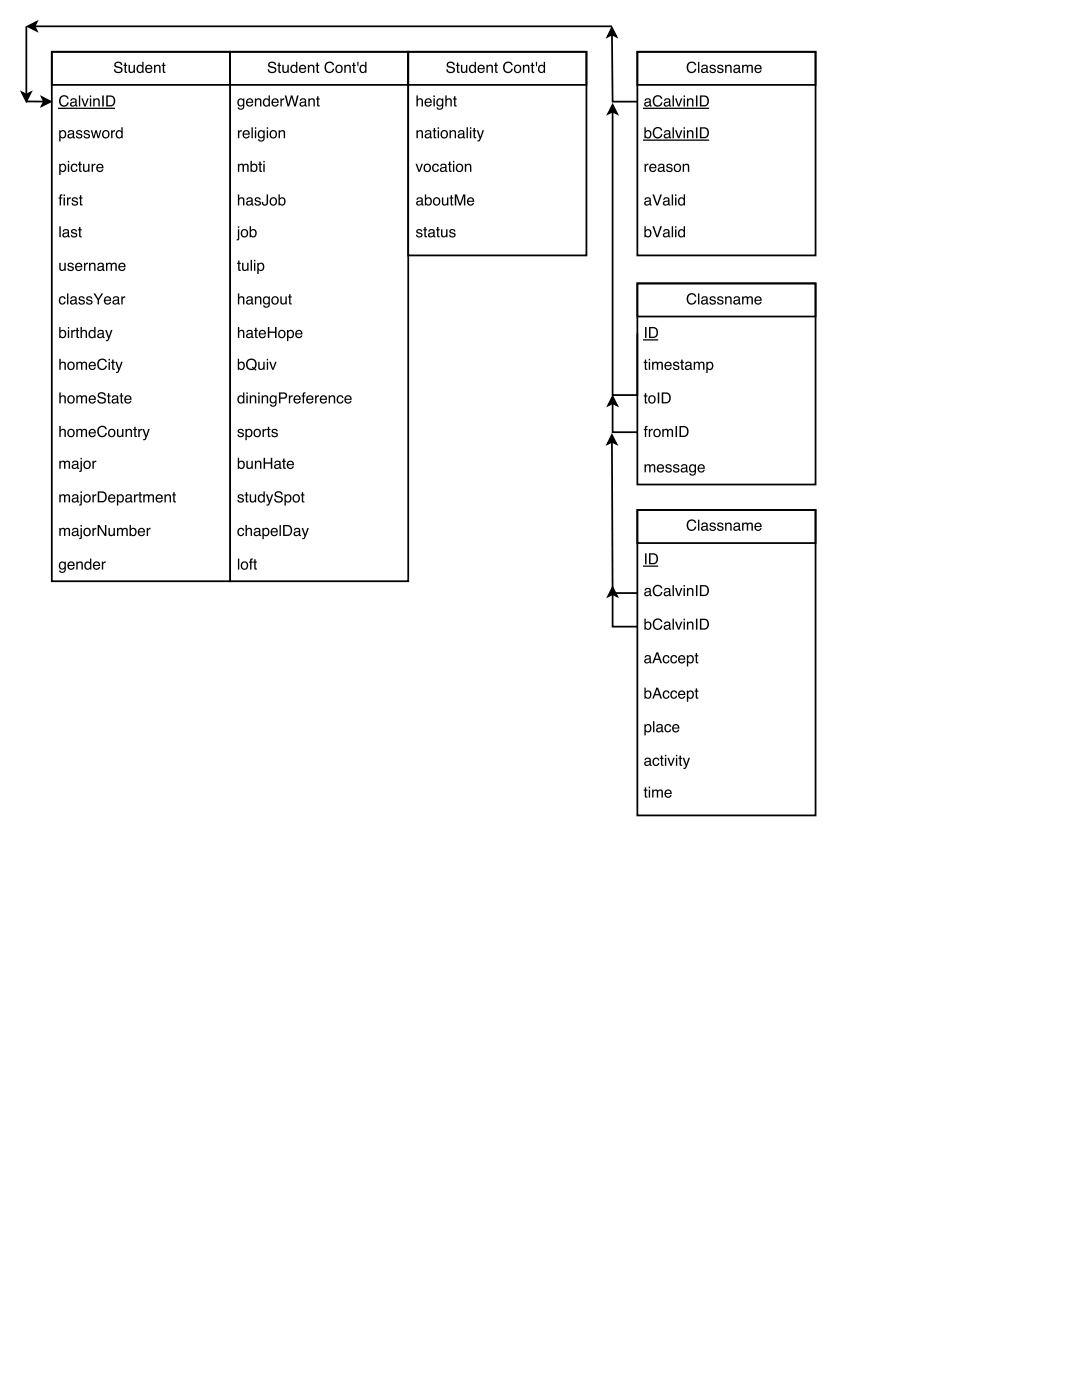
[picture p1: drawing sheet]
<svg xmlns="http://www.w3.org/2000/svg" width="216mm" height="279mm" viewBox="0 0 216 279" stroke-linecap="round" stroke-linejoin="round" font-family="sans-serif">
<path d="M127.2 10.3h35.5v40.7h-35.5zM127.2 10.3h35.5v6.6h-35.5z" fill="none" stroke="#000" stroke-width=".35"/>
<g fill="#000">
<path d="M137.3 12.6a.95 .95 0 0 1 .9-.3 .95 .95 0 0 1 .7 .7h-.3a.7 .7 0 0 0-.9-.4 .7 .7 0 0 0-.4 .9 .69 .69 0 0 0 .5 .8 .69 .69 0 0 0 .9-.6h.3a1.02 1.02 0 0 1-1.4 .8 1.02 1.02 0 0 1-.6-1.4zM139.3 12.3h.2v2.2h-.2zM140.2 14a.38 .38 0 0 0 .5 .3 .38 .38 0 0 0 .2-.5zM140 13.1a.71 .71 0 0 1 1.2 .2v1h.2v.2l-.2 .1a.45 .45 0 0 0-.6 0 .49 .49 0 0 1-.7-.4 .49 .49 0 0 1 .5-.6l.5-.1a.36 .36 0 0 0-.3-.4 .36 .36 0 0 0-.4 .3h-.2zM141.8 13a.64 .64 0 0 1 1 .4h-.2a.34 .34 0 0 0-.4-.3 .34 .34 0 0 0-.3 .3l.1 .1a.76 .76 0 0 1 .8 .8 .69 .69 0 0 1-.7 .3 .69 .69 0 0 1-.6-.6h.3a.39 .39 0 0 0 .4 .4 .39 .39 0 0 0 .4-.4l-.1-.1a.76 .76 0 0 1-.9-.7zM143.3 13a.64 .64 0 0 1 1 .4h-.2a.34 .34 0 0 0-.4-.3 .34 .34 0 0 0-.3 .3l.1 .1a.76 .76 0 0 1 .8 .8 .69 .69 0 0 1-.7 .3 .69 .69 0 0 1-.5-.6h.2a.39 .39 0 0 0 .4 .4 .39 .39 0 0 0 .4-.4l-.1-.1a.76 .76 0 0 1-.8-.7zM144.7 12.9h.2v.3a.57 .57 0 0 1 .7-.3 .57 .57 0 0 1 .4 .6v1h-.3v-1a.39 .39 0 0 0-.5-.3 .39 .39 0 0 0-.2 .5v.8h-.3zM146.6 14a.38 .38 0 0 0 .5 .3 .38 .38 0 0 0 .2-.5zM146.5 13.1a.71 .71 0 0 1 1.1 .2v1h.2v.2l-.1 .1a.45 .45 0 0 0-.7 0 .49 .49 0 0 1-.7-.4 .49 .49 0 0 1 .5-.6l.6-.1a.36 .36 0 0 0-.4-.4 .36 .36 0 0 0-.4 .3h-.2zM148.1 12.9h.2v.3a.52 .52 0 0 1 .9 0 .53 .53 0 0 1 .7-.3 .53 .53 0 0 1 .3 .6v1h-.3v-1.2l-.2-.2-.4 .3v1.1h-.3v-1a.36 .36 0 0 0-.4-.4 .36 .36 0 0 0-.3 .6v.8h-.2zM150.7 13.1a.73 .73 0 0 1 .9-.1 .73 .73 0 0 1 .4 .8h-1.2a.45 .45 0 0 0 .4 .5 .45 .45 0 0 0 .5-.3h.3a.78 .78 0 0 1-1.1 .5 .78 .78 0 0 1-.3-1.2zM151 13.3l-.2 .3h.9l-.3-.4z"/>
<path d="M128.6 25.4h.2v.8a.7 .7 0 0 1 1-.1 .7 .7 0 0 1 .2 .9 .63 .63 0 0 1-.5 .6 .63 .63 0 0 1-.7-.2v.2h-.2zM129 26.3a.55 .55 0 0 0-.2 .8 .55 .55 0 0 0 .8 .1 .56 .56 0 0 0 .1-.7 .56 .56 0 0 0-.7-.2zM130.5 25.7a.95 .95 0 0 1 .9-.4 .95 .95 0 0 1 .8 .8h-.3a.7 .7 0 0 0-.9-.5 .7 .7 0 0 0-.5 .9 .69 .69 0 0 0 .6 .9 .69 .69 0 0 0 .8-.6h.3a1.02 1.02 0 0 1-1.3 .8 1.02 1.02 0 0 1-.6-1.4zM132.7 27a.38 .38 0 0 0 .5 .4 .38 .38 0 0 0 .2-.6zM132.6 26.2a.71 .71 0 0 1 1.2 .2v1h.1v.2h-.1a.45 .45 0 0 0-.7 0 .49 .49 0 0 1-.7-.3 .49 .49 0 0 1 .5-.6l.6-.2a.36 .36 0 0 0-.4-.3 .36 .36 0 0 0-.3 .3h-.3zM134.2 25.4h.3v2.2h-.3zM134.7 26h.3l.4 1.3 .5-1.3h.3l-.6 1.6h-.3zM136.4 26h.3v1.6h-.3zM136.4 25.4h.3v.3h-.3zM137.1 26h.2v.2a.57 .57 0 0 1 .7-.2 .57 .57 0 0 1 .4 .6v1h-.3v-1a.39 .39 0 0 0-.5-.4 .39 .39 0 0 0-.3 .6v.8h-.2zM138.9 25.4h.3v2.2h-.3zM140 25.7v1.6h.5a.86 .86 0 0 0 .7-.8 .86 .86 0 0 0-.7-.8zM139.7 25.4h.8a1.11 1.11 0 0 1 1 1.1 1.11 1.11 0 0 1-1 1.1h-.8z"/>
<path d="M128.6 32.7h.3v.3l.3-.3h.2v.3a.43 .43 0 0 0-.5 .4v.9h-.3zM129.7 32.9a.73 .73 0 0 1 .9-.2 .73 .73 0 0 1 .4 .9h-1.2a.45 .45 0 0 0 .4 .5 .45 .45 0 0 0 .5-.3h.3a.78 .78 0 0 1-1.1 .5 .78 .78 0 0 1-.3-1.2zM130 33l-.2 .4h.9l-.3-.5zM131.6 33.7a.38 .38 0 0 0 .4 .4 .38 .38 0 0 0 .2-.6zM131.4 32.9a.71 .71 0 0 1 1.2 .2v1h.1v.2h-.1a.45 .45 0 0 0-.7 0 .49 .49 0 0 1-.7-.3 .49 .49 0 0 1 .5-.6l.6-.2a.36 .36 0 0 0-.3-.3 .36 .36 0 0 0-.4 .3h-.3zM133.1 32.8a.64 .64 0 0 1 1.1 .4h-.3a.34 .34 0 0 0-.3-.3 .34 .34 0 0 0-.3 .3v.1a.76 .76 0 0 1 .9 .7 .69 .69 0 0 1-.7 .4 .69 .69 0 0 1-.6-.6h.3a.39 .39 0 0 0 .4 .3 .39 .39 0 0 0 .3-.3v-.1a.76 .76 0 0 1-.9-.7zM134.8 33.1a.56 .56 0 0 0 0 .7 .56 .56 0 0 0 .7 .1 .55 .55 0 0 0 .1-.8 .55 .55 0 0 0-.8 0zM134.6 32.9a.78 .78 0 0 1 1.1 .1 .78 .78 0 0 1-.1 1.1 .78 .78 0 0 1-1.1-.1l-.1-.7zM136.2 32.7h.3v.2a.57 .57 0 0 1 .6-.2 .57 .57 0 0 1 .4 .6v1h-.2v-1a.39 .39 0 0 0-.5-.4 .39 .39 0 0 0-.3 .6v.8h-.3z"/>
<path d="M128.8 20.7a.38 .38 0 0 0 .5 .3 .38 .38 0 0 0 .2-.5zM128.7 19.8a.71 .71 0 0 1 1.2 .2v1h.1v.2l-.1 .1a.45 .45 0 0 0-.7 0 .49 .49 0 0 1-.7-.4 .49 .49 0 0 1 .5-.6l.6-.1a.36 .36 0 0 0-.3-.4 .36 .36 0 0 0-.4 .3h-.3zM130.5 19.3a.95 .95 0 0 1 .9-.3 .95 .95 0 0 1 .8 .7h-.3a.7 .7 0 0 0-.9-.4 .7 .7 0 0 0-.5 .9 .69 .69 0 0 0 .6 .8 .69 .69 0 0 0 .8-.6h.3a1.02 1.02 0 0 1-1.3 .8 1.02 1.02 0 0 1-.6-1.4zM132.7 20.7a.38 .38 0 0 0 .5 .3 .38 .38 0 0 0 .2-.5zM132.6 19.8a.71 .71 0 0 1 1.2 .2v1h.1v.2l-.1 .1a.45 .45 0 0 0-.7 0 .49 .49 0 0 1-.7-.4 .49 .49 0 0 1 .5-.6l.6-.1a.36 .36 0 0 0-.4-.4 .36 .36 0 0 0-.3 .3h-.3zM134.2 19.1h.3v2.1h-.3zM134.7 19.6h.3l.4 1.3 .5-1.3h.3l-.6 1.6h-.3zM136.4 19.7h.3v1.5h-.3zM136.4 19.1h.3v.3h-.3zM137.1 19.6h.2v.3a.57 .57 0 0 1 .7-.3 .57 .57 0 0 1 .4 .6v1h-.3v-1a.39 .39 0 0 0-.5-.3 .39 .39 0 0 0-.3 .5v.8h-.2zM138.9 19.1h.3v2.1h-.3zM140 19.3v1.7h.5a.86 .86 0 0 0 .7-.9 .86 .86 0 0 0-.7-.8zM139.7 19.1h.8a1.11 1.11 0 0 1 1 1 1.11 1.11 0 0 1-1 1.1h-.8z"/>
<path d="M128.6 45.1h.2v.8a.7 .7 0 0 1 1-.1 .7 .7 0 0 1 .2 1 .63 .63 0 0 1-.5 .6 .63 .63 0 0 1-.7-.3v.2h-.2zM129 46.1a.55 .55 0 0 0-.2 .7 .55 .55 0 0 0 .8 .2 .56 .56 0 0 0 .1-.7 .56 .56 0 0 0-.7-.2zM130.2 45.2h.3l.6 1.8 .7-1.8h.3l-.8 2.1h-.3zM132.6 46.8a.38 .38 0 0 0 .5 .3 .38 .38 0 0 0 .2-.5zM132.4 45.9a.71 .71 0 0 1 1.2 .3v.9l.2 .1v.2h-.2a.45 .45 0 0 0-.7 0 .49 .49 0 0 1-.6-.4 .49 .49 0 0 1 .5-.6l.5-.1a.36 .36 0 0 0-.3-.4 .36 .36 0 0 0-.4 .3h-.3zM134 45.2h.3v2.1h-.3zM134.7 45.8h.3v1.5h-.3zM134.7 45.2h.3v.3h-.3zM135.7 46.1a.55 .55 0 0 0-.1 .7 .55 .55 0 0 0 .7 .2 .55 .55 0 0 0 .1-.7 .55 .55 0 0 0-.7-.2zM135.6 45.8l.5-.1 .3 .3v-.9h.3v2.2h-.3v-.2a.73 .73 0 0 1-1 .1 .73 .73 0 0 1-.1-1z"/>
<path d="M128.8 40.4a.38 .38 0 0 0 .5 .4 .38 .38 0 0 0 .2-.6zM128.7 39.6a.71 .71 0 0 1 1.2 .2v1h.1v.2h-.1a.45 .45 0 0 0-.7 0 .49 .49 0 0 1-.7-.3 .49 .49 0 0 1 .5-.6l.6-.2a.36 .36 0 0 0-.3-.3 .36 .36 0 0 0-.4 .3h-.3zM130.2 38.8h.3l.6 1.9 .7-1.9h.3l-.8 2.2h-.3zM132.6 40.4a.38 .38 0 0 0 .5 .4 .38 .38 0 0 0 .2-.6zM132.4 39.6a.71 .71 0 0 1 1.2 .2v1h.2v.2h-.2a.45 .45 0 0 0-.7 0 .49 .49 0 0 1-.6-.3 .49 .49 0 0 1 .5-.6l.5-.2a.36 .36 0 0 0-.3-.3 .36 .36 0 0 0-.4 .3h-.3zM134 38.8h.3v2.2h-.3zM134.7 39.4h.3v1.6h-.3zM134.7 38.8h.3v.3h-.3zM135.7 39.8a.55 .55 0 0 0-.1 .7 .55 .55 0 0 0 .7 .2 .55 .55 0 0 0 .1-.8 .55 .55 0 0 0-.7-.1zM135.6 39.5l.5-.1 .3 .2v-.8h.3v2.2h-.3v-.2a.73 .73 0 0 1-1 0 .73 .73 0 0 1-.1-1z"/>
</g>
<path d="M128.4 21.6h13M128.4 28h13" fill="none" stroke="#000" stroke-width=".25"/>
<path d="M45.9 10.3h35.6v105.7h-35.6z" fill="#fff"/>
<path d="M45.9 10.3h35.6v105.7h-35.6zM45.9 10.3h35.6v6.6h-35.6z" fill="none" stroke="#000" stroke-width=".35"/>
<g fill="#000">
<path d="M47.6 19.8l.4-.2 .5 .3v-.2h.3v1.4a.7 .7 0 0 1-.6 .8 .7 .7 0 0 1-.8-.5h.3a.46 .46 0 0 0 .6 .2 .46 .46 0 0 0 .2-.6 .69 .69 0 0 1-.9 .1 .69 .69 0 0 1-.2-.9zM47.8 20a.56 .56 0 0 0-.2 .7 .56 .56 0 0 0 .8 .2 .56 .56 0 0 0 .1-.7 .56 .56 0 0 0-.7-.2zM49.3 19.8a.73 .73 0 0 1 .9-.1 .73 .73 0 0 1 .3 .8h-1.1a.45 .45 0 0 0 .3 .5 .45 .45 0 0 0 .5-.3h.3a.78 .78 0 0 1-1.1 .5 .78 .78 0 0 1-.2-1.2zM49.5 20l-.1 .3h.9l-.3-.4zM50.9 19.6h.2v.3a.57 .57 0 0 1 .7-.3 .57 .57 0 0 1 .4 .6v1h-.3v-1a.39 .39 0 0 0-.5-.3 .39 .39 0 0 0-.3 .5v.8h-.2zM52.8 20a.55 .55 0 0 0 0 .7 .55 .55 0 0 0 .7 .2 .55 .55 0 0 0 .1-.7 .55 .55 0 0 0-.8-.2zM52.8 19.7l.5-.1 .3 .2v-.8h.3v2.2h-.3v-.2a.73 .73 0 0 1-1 .1 .73 .73 0 0 1-.1-1zM54.4 19.8a.73 .73 0 0 1 .9-.1 .73 .73 0 0 1 .3 .8h-1.2a.45 .45 0 0 0 .4 .5 .45 .45 0 0 0 .5-.3h.3a.78 .78 0 0 1-1.1 .5 .78 .78 0 0 1-.2-1.2zM54.6 20l-.1 .3h.8l-.3-.4zM55.9 19.6h.3v.3l.3-.3h.2v.3a.43 .43 0 0 0-.5 .4v.9h-.3zM56.8 19.1h.3l.4 1.7 .5-1.7h.4l.5 1.7 .4-1.7h.3l-.6 2.1h-.3l-.5-1.8-.5 1.8h-.3zM60.1 20.7a.38 .38 0 0 0 .5 .3 .38 .38 0 0 0 .2-.5zM59.9 19.8a.71 .71 0 0 1 1.2 .2v1h.2v.2l-.2 .1a.45 .45 0 0 0-.7 0 .49 .49 0 0 1-.6-.4 .49 .49 0 0 1 .5-.6l.5-.1a.36 .36 0 0 0-.3-.4 .36 .36 0 0 0-.4 .3h-.3zM61.5 19.6h.3v.3a.57 .57 0 0 1 .6-.3 .57 .57 0 0 1 .4 .6v1h-.3v-1a.39 .39 0 0 0-.4-.3 .39 .39 0 0 0-.3 .5v.8h-.3zM63.3 19.2h.2v.4h.3v.3h-.3v1l.3 .1v.2a.38 .38 0 0 1-.5-.3v-1h-.2v-.3h.2z"/>
<path d="M53.7 12.5a.86 .86 0 0 1 1.4 .5h-.3a.51 .51 0 0 0-.5-.5 .51 .51 0 0 0-.5 .6l.5 .2a.69 .69 0 0 1 .9 .6 .69 .69 0 0 1-.9 .7l-.5-.1-.3-.3-.1-.4h.3a.58 .58 0 0 0 .6 .5 .58 .58 0 0 0 .5-.5l-.7-.3a.59 .59 0 0 1-.6-.3 .59 .59 0 0 1 .2-.7zM55.6 12.5h.2v.4h.3v.3h-.3v1l.3 .1v.2a.38 .38 0 0 1-.5-.3v-1h-.3v-.3h.3zM56.3 12.9h.3v1.1a.41 .41 0 0 0 .6 .3 .41 .41 0 0 0 .2-.6v-.8h.2v1.6h-.2v-.2a.55 .55 0 0 1-.7 .3 .55 .55 0 0 1-.4-.6zM58.3 13.3a.55 .55 0 0 0-.1 .7 .55 .55 0 0 0 .8 .2 .55 .55 0 0 0 .1-.7 .55 .55 0 0 0-.8-.2zM58.2 13l.6-.1 .3 .2v-.8h.2v2.2h-.2v-.2a.73 .73 0 0 1-1 .1 .73 .73 0 0 1-.1-1.1zM59.9 13.1a.73 .73 0 0 1 .8-.1 .73 .73 0 0 1 .4 .8h-1.2a.45 .45 0 0 0 .4 .5 .45 .45 0 0 0 .5-.3h.3a.78 .78 0 0 1-1.1 .5 .78 .78 0 0 1-.3-1.2zM60.1 13.3l-.2 .3h.9l-.3-.4zM61.4 12.9h.3v.3a.57 .57 0 0 1 .6-.3 .57 .57 0 0 1 .4 .6v1h-.2v-1a.39 .39 0 0 0-.5-.3 .39 .39 0 0 0-.3 .5v.8h-.3zM63.2 12.5h.2v.4h.3v.3h-.3v1l.3 .1v.2a.38 .38 0 0 1-.5-.3v-1h-.2v-.3h.2zM65 12.6a.95 .95 0 0 1 1-.3 .95 .95 0 0 1 .7 .7h-.3a.7 .7 0 0 0-.9-.4 .7 .7 0 0 0-.4 .9 .69 .69 0 0 0 .5 .8 .69 .69 0 0 0 .8-.6h.3a1.02 1.02 0 0 1-1.3 .8 1.02 1.02 0 0 1-.6-1.4zM67.3 13.3a.56 .56 0 0 0-.1 .8 .56 .56 0 0 0 .8 .1 .55 .55 0 0 0 .1-.8 .55 .55 0 0 0-.8-.1zM67.1 13.1a.78 .78 0 0 1 1.1 .1 .78 .78 0 0 1-.1 1.1 .78 .78 0 0 1-1.1-.1l-.1-.7zM68.7 12.9h.3v.3a.57 .57 0 0 1 .6-.3 .57 .57 0 0 1 .4 .6v1h-.3v-1a.39 .39 0 0 0-.4-.3 .39 .39 0 0 0-.3 .5v.8h-.3zM70.5 12.5h.2v.4h.3v.3h-.3v1l.3 .1v.2a.38 .38 0 0 1-.5-.3v-1h-.3v-.3h.3zM71.3 12.3h.3l-.1 .9h-.2zM72.1 13.3a.55 .55 0 0 0-.1 .7 .55 .55 0 0 0 .8 .2 .55 .55 0 0 0 .1-.7 .55 .55 0 0 0-.8-.2zM72 13l.6-.1 .3 .2v-.8h.2v2.2h-.2v-.2a.73 .73 0 0 1-1 .1 .73 .73 0 0 1-.1-1.1z"/>
<path d="M47.5 32.7h.2v.2a.52 .52 0 0 1 .9 0 .53 .53 0 0 1 .6-.2 .53 .53 0 0 1 .4 .5v1.1h-.3v-1.3l-.2-.1-.4 .3v1.1h-.3v-1.1a.36 .36 0 0 0-.5-.3 .36 .36 0 0 0-.2 .5v.9h-.2zM50 32.1h.2v.8a.7 .7 0 0 1 1-.1 .7 .7 0 0 1 .2 .9 .63 .63 0 0 1-.5 .6 .63 .63 0 0 1-.7-.2v.2h-.2zM50.4 33a.55 .55 0 0 0-.2 .8 .55 .55 0 0 0 .8 .1 .56 .56 0 0 0 .1-.7 .56 .56 0 0 0-.7-.2zM51.8 32.3h.2v.4h.3v.2h-.3v1.1l.3 .1v.2a.38 .38 0 0 1-.5-.3v-1.1h-.3v-.2h.3zM52.5 32.7h.3v1.6h-.3zM52.5 32.1h.3v.3h-.3z"/>
<path d="M47.5 38.8h.2v.8a.56 .56 0 0 1 .7-.2 .56 .56 0 0 1 .4 .6v1h-.3v-1a.39 .39 0 0 0-.5-.4 .39 .39 0 0 0-.3 .5v.9h-.2zM49.4 40.4a.38 .38 0 0 0 .5 .4 .38 .38 0 0 0 .2-.6zM49.3 39.6a.71 .71 0 0 1 1.1 .2v1h.2v.2h-.1a.45 .45 0 0 0-.7 0 .49 .49 0 0 1-.7-.3 .49 .49 0 0 1 .5-.6l.5-.2a.36 .36 0 0 0-.3-.3 .36 .36 0 0 0-.4 .3h-.2zM51 39.5a.64 .64 0 0 1 1 .4h-.2a.34 .34 0 0 0-.4-.3 .34 .34 0 0 0-.3 .3l.1 .1a.76 .76 0 0 1 .8 .7 .69 .69 0 0 1-.7 .4 .69 .69 0 0 1-.5-.6h.2a.39 .39 0 0 0 .4 .3 .39 .39 0 0 0 .4-.3l-.1-.1a.76 .76 0 0 1-.9-.7zM53.2 38.8h.3v1.5a.64 .64 0 0 1-.7 .8 .64 .64 0 0 1-.6-.8h.3a.36 .36 0 0 0 .2 .5 .36 .36 0 0 0 .5-.3zM54.2 39.8a.56 .56 0 0 0-.1 .7 .56 .56 0 0 0 .8 .1 .55 .55 0 0 0 .1-.8 .55 .55 0 0 0-.8 0zM54 39.6a.78 .78 0 0 1 1.1 .1 .78 .78 0 0 1-.1 1.1 .78 .78 0 0 1-1.1-.1l-.1-.7zM55.6 38.8h.2v.8a.7 .7 0 0 1 1-.1 .7 .7 0 0 1 .2 .9 .63 .63 0 0 1-.5 .6 .63 .63 0 0 1-.7-.2v.2h-.2zM56 39.7a.55 .55 0 0 0-.2 .8 .55 .55 0 0 0 .8 .1 .56 .56 0 0 0 .1-.7 .56 .56 0 0 0-.7-.2z"/>
<path d="M47.5 26h.2v.3l.3-.3h.3v.2a.43 .43 0 0 0-.6 .5v.9h-.2zM48.6 26.2a.73 .73 0 0 1 .9-.2 .73 .73 0 0 1 .3 .9h-1.1a.45 .45 0 0 0 .3 .5 .45 .45 0 0 0 .6-.3h.2a.78 .78 0 0 1-1.1 .5 .78 .78 0 0 1-.2-1.2zM48.8 26.3l-.1 .4h.9l-.3-.5zM50.2 25.4h.3v2.2h-.3zM50.9 26h.2v1.6h-.2zM50.9 25.4h.2v.3h-.2zM51.6 26.2l.5-.2 .5 .2v-.2h.2v1.5a.7 .7 0 0 1-.5 .7 .7 .7 0 0 1-.8-.4h.2a.46 .46 0 0 0 .7 .2 .46 .46 0 0 0 .2-.6 .69 .69 0 0 1-1 .1 .69 .69 0 0 1-.2-.9zM51.8 26.3a.56 .56 0 0 0-.1 .7 .56 .56 0 0 0 .7 .3 .56 .56 0 0 0 .2-.8 .56 .56 0 0 0-.8-.2zM53.2 26h.3v1.6h-.3zM53.2 25.4h.3v.3h-.3zM54.2 26.4a.56 .56 0 0 0-.1 .7 .56 .56 0 0 0 .8 .1 .55 .55 0 0 0 .1-.8 .55 .55 0 0 0-.8 0zM54 26.2a.78 .78 0 0 1 1.1 .1 .78 .78 0 0 1-.1 1.1 .78 .78 0 0 1-1.1-.1l-.1-.7zM55.6 26h.2v.2a.57 .57 0 0 1 .7-.2 .57 .57 0 0 1 .4 .6v1h-.3v-1a.39 .39 0 0 0-.5-.4 .39 .39 0 0 0-.2 .6v.8h-.3z"/>
<path d="M47.5 58.6h.2v.8a.56 .56 0 0 1 .7-.3 .56 .56 0 0 1 .4 .6v1h-.3v-1a.39 .39 0 0 0-.5-.3 .39 .39 0 0 0-.3 .5v.8h-.2zM49.4 60.2a.38 .38 0 0 0 .5 .3 .38 .38 0 0 0 .2-.5zM49.3 59.3a.71 .71 0 0 1 1.1 .3v.9l.2 .1v.2h-.1a.45 .45 0 0 0-.7 0 .49 .49 0 0 1-.7-.4 .49 .49 0 0 1 .5-.6l.5-.1a.36 .36 0 0 0-.3-.4 .36 .36 0 0 0-.4 .3h-.2zM50.9 59.2h.2v.2a.57 .57 0 0 1 .7-.3 .57 .57 0 0 1 .4 .6v1h-.3v-1a.39 .39 0 0 0-.5-.3 .39 .39 0 0 0-.3 .5v.8h-.2zM52.6 59.4l.5-.3 .5 .3v-.2h.2v1.4a.7 .7 0 0 1-.5 .8 .7 .7 0 0 1-.8-.5h.3a.46 .46 0 0 0 .6 .2 .46 .46 0 0 0 .2-.6 .69 .69 0 0 1-.9 .1 .69 .69 0 0 1-.2-.9zM52.9 59.5a.56 .56 0 0 0-.2 .7 .56 .56 0 0 0 .7 .2 .56 .56 0 0 0 .2-.7 .56 .56 0 0 0-.7-.2zM54.5 59.5a.56 .56 0 0 0 0 .8 .56 .56 0 0 0 .7 .1 .55 .55 0 0 0 .1-.8 .55 .55 0 0 0-.8-.1zM54.3 59.3a.78 .78 0 0 1 1.1 .2 .78 .78 0 0 1-.1 1.1 .78 .78 0 0 1-1.1-.2v-.7zM55.9 59.2h.3v1a.41 .41 0 0 0 .6 .3 .41 .41 0 0 0 .2-.6v-.7h.2v1.5h-.2v-.2a.55 .55 0 0 1-.7 .3 .55 .55 0 0 1-.4-.6zM57.7 58.7h.3v.5h.2v.2h-.2v1l.2 .1v.2a.38 .38 0 0 1-.5-.3v-1h-.2v-.2h.2z"/>
<path d="M47.5 52h.3v.5h.2v.2h-.2v1l.2 .1v.2a.38 .38 0 0 1-.5-.3v-1h-.2v-.2h.2zM48.3 52.5h.3v1a.41 .41 0 0 0 .5 .3 .41 .41 0 0 0 .2-.6v-.7h.3v1.5h-.3v-.2a.55 .55 0 0 1-.6 .3 .55 .55 0 0 1-.4-.6zM50 51.9h.3v2.1h-.3zM50.7 52.5h.3v1.5h-.3zM50.7 51.9h.3v.3h-.3zM51.7 52.8a.56 .56 0 0 0-.1 .7 .56 .56 0 0 0 .7 .2 .56 .56 0 0 0 .2-.7 .56 .56 0 0 0-.8-.2zM51.3 52.5h.3v.2a.7 .7 0 0 1 1-.1 .7 .7 0 0 1 .1 .9 .62 .62 0 0 1-.4 .6 .62 .62 0 0 1-.7-.2v.8h-.3z"/>
<path d="M47.5 45.2h.2v.3h-.2zM47.5 45.8h.2v1.9l-.2 .2-.2 .1-.1-.3h.3zM48.4 46.1a.56 .56 0 0 0 0 .8 .56 .56 0 0 0 .7 .1 .55 .55 0 0 0 .1-.8 .55 .55 0 0 0-.8-.1zM48.2 45.9a.78 .78 0 0 1 1.1 .1 .78 .78 0 0 1-.1 1.2 .78 .78 0 0 1-1.1-.2v-.7zM49.8 45.1h.3v.8a.7 .7 0 0 1 .9-.1 .7 .7 0 0 1 .2 1 .63 .63 0 0 1-.4 .6 .63 .63 0 0 1-.7-.3v.2h-.3zM50.2 46.1a.55 .55 0 0 0-.1 .7 .55 .55 0 0 0 .7 .2 .56 .56 0 0 0 .1-.7 .56 .56 0 0 0-.7-.2z"/>
<path d="M47.4 71.6h.3v.8a.7 .7 0 0 1 .9-.1 .7 .7 0 0 1 .2 .9 .63 .63 0 0 1-.4 .6 .63 .63 0 0 1-.7-.2v.2h-.3zM47.8 72.5a.55 .55 0 0 0-.1 .8 .55 .55 0 0 0 .8 .1 .56 .56 0 0 0 0-.7 .56 .56 0 0 0-.7-.2zM49.5 71.8a1.14 1.14 0 0 1 1.5 .2 1.14 1.14 0 0 1-.1 1.6l.3 .2-.1 .2-.4-.3a1.15 1.15 0 0 1-1.5-.4 1.15 1.15 0 0 1 .3-1.5zM49.6 72a.88 .88 0 0 0-.2 1.2 .88 .88 0 0 0 1.1 .3l-.3-.1 .2-.2 .3 .2a.86 .86 0 0 0 .1-1.2 .86 .86 0 0 0-1.2-.2zM51.5 72.2h.3v1.1a.41 .41 0 0 0 .5 .3 .41 .41 0 0 0 .2-.6v-.8h.3v1.6h-.2v-.2a.55 .55 0 0 1-.7 .2 .55 .55 0 0 1-.4-.5zM53.2 72.2h.3v1.6h-.3zM53.2 71.6h.3v.3h-.3zM53.7 72.2h.3l.5 1.3 .4-1.3h.3l-.6 1.6h-.3z"/>
<path d="M47.5 65.3h.2v.8a.56 .56 0 0 1 .7-.3 .56 .56 0 0 1 .4 .6v1.1h-.3v-1.1a.39 .39 0 0 0-.5-.3 .39 .39 0 0 0-.3 .5v.9h-.2zM49.4 66.9a.38 .38 0 0 0 .5 .3 .38 .38 0 0 0 .2-.5zM49.3 66a.71 .71 0 0 1 1.1 .3v.9l.2 .1v.2h-.1a.45 .45 0 0 0-.7 0 .49 .49 0 0 1-.7-.4 .49 .49 0 0 1 .5-.6l.5-.1a.36 .36 0 0 0-.3-.4 .36 .36 0 0 0-.4 .3h-.2zM50.9 65.4h.3v.5h.2v.2h-.2v1l.2 .1v.3a.38 .38 0 0 1-.5-.4v-1h-.2v-.2h.2zM51.8 66.1a.73 .73 0 0 1 .9-.2 .73 .73 0 0 1 .4 .8h-1.2a.45 .45 0 0 0 .3 .6 .45 .45 0 0 0 .6-.3h.2a.78 .78 0 0 1-1.1 .4 .78 .78 0 0 1-.2-1.2zM52 66.2l-.1 .3h.9l-.3-.4zM53.4 65.3h.3v.9h1.2v-.9h.3v2.2h-.3v-1.1h-1.2v1.1h-.3zM55.9 66.2a.56 .56 0 0 0-.1 .8 .56 .56 0 0 0 .8 .1 .55 .55 0 0 0 .1-.8 .55 .55 0 0 0-.8-.1zM55.7 66a.78 .78 0 0 1 1.1 .2 .78 .78 0 0 1-.1 1.1 .78 .78 0 0 1-1.1-.2l-.1-.7zM57.7 66.2a.56 .56 0 0 0-.2 .7 .56 .56 0 0 0 .8 .2 .56 .56 0 0 0 .1-.7 .56 .56 0 0 0-.7-.2zM57.3 65.9h.2v.2a.7 .7 0 0 1 1-.1 .7 .7 0 0 1 .1 .9 .62 .62 0 0 1-.4 .6 .62 .62 0 0 1-.7-.2v.8h-.2zM59.1 66.1a.73 .73 0 0 1 .9-.2 .73 .73 0 0 1 .4 .8h-1.2a.45 .45 0 0 0 .3 .6 .45 .45 0 0 0 .6-.3h.2a.78 .78 0 0 1-1.1 .4 .78 .78 0 0 1-.2-1.2zM59.3 66.2l-.1 .3h.9l-.3-.4z"/>
<path d="M47.4 91.4h.3v.8a.7 .7 0 0 1 .9-.1 .7 .7 0 0 1 .2 .9 .63 .63 0 0 1-.4 .6 .63 .63 0 0 1-.7-.2v.2h-.3zM47.8 92.3a.55 .55 0 0 0-.1 .8 .55 .55 0 0 0 .8 .1 .56 .56 0 0 0 0-.7 .56 .56 0 0 0-.7-.2zM49.2 92h.2v1a.41 .41 0 0 0 .6 .3 .41 .41 0 0 0 .2-.6v-.7h.2v1.6h-.2v-.3a.55 .55 0 0 1-.6 .3 .55 .55 0 0 1-.4-.6zM50.9 92h.2v.2a.57 .57 0 0 1 .7-.2 .57 .57 0 0 1 .4 .5v1.1h-.3v-1a.39 .39 0 0 0-.5-.4 .39 .39 0 0 0-.3 .5v.9h-.2zM52.6 91.4h.3v.9h1.1v-.9h.3v2.2h-.3v-1.1h-1.1v1.1h-.3zM55 93a.38 .38 0 0 0 .5 .3 .38 .38 0 0 0 .2-.5zM54.8 92.1a.71 .71 0 0 1 1.2 .3v.9l.2 .1v.2h-.1a.45 .45 0 0 0-.7 0 .49 .49 0 0 1-.7-.4 .49 .49 0 0 1 .5-.6l.5-.1a.36 .36 0 0 0-.3-.4 .36 .36 0 0 0-.4 .3h-.2zM56.5 91.5h.3v.5h.2v.2h-.2v1l.2 .1v.3a.38 .38 0 0 1-.5-.4v-1h-.2v-.2h.2zM57.4 92.2a.73 .73 0 0 1 .9-.2 .73 .73 0 0 1 .4 .8h-1.2a.45 .45 0 0 0 .3 .6 .45 .45 0 0 0 .6-.3h.2a.78 .78 0 0 1-1.1 .4 .78 .78 0 0 1-.2-1.2zM57.6 92.3l-.1 .3h.9l-.3-.4z"/>
<path d="M47.6 85.7a.64 .64 0 0 1 1 .4h-.2a.34 .34 0 0 0-.4-.3 .34 .34 0 0 0-.3 .3l.1 .1a.76 .76 0 0 1 .8 .7 .69 .69 0 0 1-.7 .4 .69 .69 0 0 1-.5-.6h.2a.39 .39 0 0 0 .4 .3 .39 .39 0 0 0 .4-.3l-.1-.1a.76 .76 0 0 1-.8-.7zM49.4 85.9a.56 .56 0 0 0-.2 .8 .56 .56 0 0 0 .8 .2 .56 .56 0 0 0 .1-.8 .56 .56 0 0 0-.7-.2zM49 85.6h.2v.2a.7 .7 0 0 1 1-.1 .7 .7 0 0 1 .1 1 .62 .62 0 0 1-.4 .5 .62 .62 0 0 1-.7-.2v.8h-.2zM51 86a.56 .56 0 0 0-.1 .8 .56 .56 0 0 0 .8 0 .55 .55 0 0 0 0-.7 .55 .55 0 0 0-.7-.1zM50.8 85.8a.78 .78 0 0 1 1.1 .1 .78 .78 0 0 1-.1 1.1 .78 .78 0 0 1-1.1-.1l-.1-.7zM52.4 85.6h.2v.3l.3-.3h.3v.3a.43 .43 0 0 0-.5 .4v.9h-.3zM53.4 85.2h.3v.4h.3v.2h-.3v1.1l.3 .1v.2a.38 .38 0 0 1-.6-.3v-1.1h-.2v-.2h.2zM54.3 85.7a.64 .64 0 0 1 1.1 .4h-.2a.34 .34 0 0 0-.4-.3 .34 .34 0 0 0-.3 .3l.1 .1a.76 .76 0 0 1 .8 .7 .69 .69 0 0 1-.7 .4 .69 .69 0 0 1-.6-.6h.3a.39 .39 0 0 0 .4 .3 .39 .39 0 0 0 .4-.3l-.1-.1a.76 .76 0 0 1-.9-.7z"/>
<path d="M47.6 98.8a.64 .64 0 0 1 1 .3h-.2a.34 .34 0 0 0-.4-.3 .34 .34 0 0 0-.3 .4h.1a.76 .76 0 0 1 .8 .8 .69 .69 0 0 1-.7 .3 .69 .69 0 0 1-.5-.5h.2a.39 .39 0 0 0 .4 .3 .39 .39 0 0 0 .4-.4h-.1a.76 .76 0 0 1-.8-.8zM49 98.2h.3v.5h.3v.2h-.3v1l.3 .1v.3a.38 .38 0 0 1-.6-.4v-1h-.2v-.2h.2zM49.8 98.7h.3v1a.41 .41 0 0 0 .5 .4 .41 .41 0 0 0 .2-.7v-.7h.3v1.6h-.2v-.3a.55 .55 0 0 1-.7 .3 .55 .55 0 0 1-.4-.6zM51.8 99a.55 .55 0 0 0-.1 .8 .55 .55 0 0 0 .8 .1 .55 .55 0 0 0 .1-.7 .55 .55 0 0 0-.8-.2zM51.7 98.8l.6-.1 .3 .2v-.8h.2v2.2h-.2v-.3a.73 .73 0 0 1-1 .1 .73 .73 0 0 1-.1-1zM53.1 98.7h.3l.4 1.3 .4-1.3h.3l-.6 1.7a.53 .53 0 0 1-.7 .5v-.3l.3 .1 .2-.4zM55 98.2a.86 .86 0 0 1 1.4 .5h-.3a.51 .51 0 0 0-.5-.4 .51 .51 0 0 0-.5 .5l.5 .2a.69 .69 0 0 1 .8 .7 .69 .69 0 0 1-.8 .6l-.5-.1-.3-.2-.1-.4h.3a.58 .58 0 0 0 .6 .5 .58 .58 0 0 0 .5-.6l-.7-.3a.59 .59 0 0 1-.6-.3 .59 .59 0 0 1 .2-.7zM57.2 99a.56 .56 0 0 0-.2 .7 .56 .56 0 0 0 .8 .2 .56 .56 0 0 0 .1-.7 .56 .56 0 0 0-.7-.2zM56.8 98.7h.2v.2a.7 .7 0 0 1 1-.1 .7 .7 0 0 1 .1 .9 .62 .62 0 0 1-.4 .6 .62 .62 0 0 1-.7-.2v.8h-.2zM58.8 99a.56 .56 0 0 0-.1 .8 .56 .56 0 0 0 .8 .1 .55 .55 0 0 0 0-.8 .55 .55 0 0 0-.7-.1zM58.6 98.9a.78 .78 0 0 1 1.1 .1 .78 .78 0 0 1-.1 1.1 .78 .78 0 0 1-1.1-.2l-.1-.7zM60.2 98.2h.3v.5h.3v.2h-.3v1l.3 .1v.3a.38 .38 0 0 1-.6-.4v-1h-.2v-.2h.2z"/>
<path d="M47.8 79.3a.55 .55 0 0 0-.1 .7 .55 .55 0 0 0 .7 .2 .55 .55 0 0 0 .1-.8 .55 .55 0 0 0-.7-.1zM47.7 79l.5-.1 .3 .2v-.8h.3v2.2h-.3v-.2a.73 .73 0 0 1-1 0 .73 .73 0 0 1-.1-1zM49.2 78.9h.2v1.6h-.2zM49.2 78.3h.2v.3h-.2zM49.8 78.9h.3v.2a.57 .57 0 0 1 .6-.2 .57 .57 0 0 1 .4 .6v1h-.2v-1a.39 .39 0 0 0-.5-.4 .39 .39 0 0 0-.3 .6v.8h-.3zM51.5 78.9h.3v1.6h-.3zM51.5 78.3h.3v.3h-.3zM52.2 78.9h.3v.2a.57 .57 0 0 1 .6-.2 .57 .57 0 0 1 .4 .6v1h-.3v-1a.39 .39 0 0 0-.4-.4 .39 .39 0 0 0-.3 .6v.8h-.3zM54 79.1l.5-.2 .4 .2v-.2h.3v1.5a.7 .7 0 0 1-.5 .8 .7 .7 0 0 1-.9-.5h.3a.46 .46 0 0 0 .6 .2 .46 .46 0 0 0 .2-.6 .69 .69 0 0 1-.9 .1 .69 .69 0 0 1-.2-.9zM54.2 79.2a.56 .56 0 0 0-.1 .8 .56 .56 0 0 0 .7 .2 .56 .56 0 0 0 .1-.8 .56 .56 0 0 0-.7-.2zM55.7 78.3h.9a.63 .63 0 0 1 .7 .6 .63 .63 0 0 1-.7 .7h-.6v.9h-.3zM56 78.6v.7h.5a.38 .38 0 0 0 .5-.3 .38 .38 0 0 0-.5-.4zM57.6 78.9h.3v.3l.3-.3h.2v.3a.43 .43 0 0 0-.5 .4v.9h-.3zM58.8 79.1a.73 .73 0 0 1 .9-.1 .73 .73 0 0 1 .3 .8h-1.2a.45 .45 0 0 0 .4 .5 .45 .45 0 0 0 .5-.3h.3a.78 .78 0 0 1-1.1 .5 .78 .78 0 0 1-.3-1.2zM59 79.2l-.2 .4h.9l-.3-.5zM60.5 78.4l.4-.1v.2l-.2 .2v.2h.2v.2h-.2v1.4h-.3v-1.4h-.2v-.2h.2zM61.3 79.1a.73 .73 0 0 1 .9-.1 .73 .73 0 0 1 .3 .8h-1.1a.45 .45 0 0 0 .3 .5 .45 .45 0 0 0 .6-.3h.2a.78 .78 0 0 1-1.1 .5 .78 .78 0 0 1-.2-1.2zM61.5 79.2l-.1 .4h.9l-.3-.5zM62.9 78.9h.2v.3l.3-.3h.3v.3a.43 .43 0 0 0-.5 .4v.9h-.3zM64 79.1a.73 .73 0 0 1 .9-.1 .73 .73 0 0 1 .4 .8h-1.2a.45 .45 0 0 0 .3 .5 .45 .45 0 0 0 .6-.3h.2a.78 .78 0 0 1-1.1 .5 .78 .78 0 0 1-.2-1.2zM64.2 79.2l-.1 .4h.9l-.3-.5zM65.6 78.9h.2v.2a.57 .57 0 0 1 .7-.2 .57 .57 0 0 1 .4 .6v1h-.3v-1a.39 .39 0 0 0-.5-.4 .39 .39 0 0 0-.3 .6v.8h-.2zM67.4 79.1a.65 .65 0 0 1 .7-.2 .65 .65 0 0 1 .4 .5h-.2a.44 .44 0 0 0-.6-.3 .44 .44 0 0 0-.2 .7 .42 .42 0 0 0 .3 .5 .42 .42 0 0 0 .5-.4h.2a.72 .72 0 0 1-.9 .6 .72 .72 0 0 1-.4-1zM68.9 79.1a.73 .73 0 0 1 .9-.1 .73 .73 0 0 1 .4 .8h-1.2a.45 .45 0 0 0 .3 .5 .45 .45 0 0 0 .6-.3h.2a.78 .78 0 0 1-1.1 .5 .78 .78 0 0 1-.2-1.2zM69.1 79.2l-.1 .4h.9l-.3-.5z"/>
<path d="M47.5 111.5h.2v2.2h-.2zM48.4 112.4a.56 .56 0 0 0 0 .8 .56 .56 0 0 0 .7 .1 .55 .55 0 0 0 .1-.8 .55 .55 0 0 0-.8-.1zM48.2 112.3a.78 .78 0 0 1 1.1 .1 .78 .78 0 0 1-.1 1.1 .78 .78 0 0 1-1.1-.2v-.6zM50 111.6l.4-.1v.2l-.2 .2v.2h.2v.2h-.2v1.4h-.3v-1.4h-.2v-.2h.2zM50.7 111.6h.3v.5h.3v.2h-.3v1l.3 .2v.2a.38 .38 0 0 1-.6-.4v-1h-.2v-.2h.2z"/>
<path d="M47.6 105.6a.65 .65 0 0 1 .7-.3 .65 .65 0 0 1 .4 .6h-.2a.44 .44 0 0 0-.6-.3 .44 .44 0 0 0-.3 .6 .42 .42 0 0 0 .3 .6 .42 .42 0 0 0 .6-.4h.2a.72 .72 0 0 1-.9 .6 .72 .72 0 0 1-.4-1zM49 104.8h.3v.8a.56 .56 0 0 1 .6-.2 .56 .56 0 0 1 .4 .5v1.1h-.3v-1a.39 .39 0 0 0-.5-.4 .39 .39 0 0 0-.2 .5v.9h-.3zM50.9 106.4a.38 .38 0 0 0 .5 .4 .38 .38 0 0 0 .2-.6zM50.8 105.5a.71 .71 0 0 1 1.1 .3v.9l.2 .1v.2h-.1a.45 .45 0 0 0-.7 0 .49 .49 0 0 1-.7-.4 .49 .49 0 0 1 .5-.6l.6-.1a.36 .36 0 0 0-.4-.4 .36 .36 0 0 0-.4 .4h-.2zM52.8 105.7a.56 .56 0 0 0-.2 .8 .56 .56 0 0 0 .8 .1 .56 .56 0 0 0 .1-.7 .56 .56 0 0 0-.7-.2zM52.4 105.4h.2v.2a.7 .7 0 0 1 1-.1 .7 .7 0 0 1 .1 .9 .62 .62 0 0 1-.4 .6 .62 .62 0 0 1-.7-.2v.8h-.2zM54.2 105.6a.73 .73 0 0 1 .9-.2 .73 .73 0 0 1 .3 .9h-1.1a.45 .45 0 0 0 .3 .5 .45 .45 0 0 0 .6-.3h.2a.78 .78 0 0 1-1.1 .4 .78 .78 0 0 1-.2-1.2zM54.4 105.7l-.1 .3h.9l-.3-.4zM55.8 104.8h.2v2.2h-.2zM56.8 105v1.7h.5a.86 .86 0 0 0 .7-.8 .86 .86 0 0 0-.7-.9zM56.5 104.8h.9a1.11 1.11 0 0 1 .9 1.1 1.11 1.11 0 0 1-.9 1.1h-.9zM58.9 106.4a.38 .38 0 0 0 .5 .4 .38 .38 0 0 0 .2-.6zM58.7 105.5a.71 .71 0 0 1 1.2 .3v.9l.2 .1v.2h-.2a.45 .45 0 0 0-.6 0 .49 .49 0 0 1-.7-.4 .49 .49 0 0 1 .5-.6l.5-.1a.36 .36 0 0 0-.3-.4 .36 .36 0 0 0-.4 .4h-.2zM60.2 105.4h.3l.4 1.3 .4-1.3h.3l-.6 1.7a.53 .53 0 0 1-.7 .5v-.2h.3l.2-.4z"/>
</g>
<path d="M10.3 10.3h35.6v105.7h-35.6z" fill="#fff"/>
<path d="M10.3 10.3h35.6v105.7h-35.6zM10.3 10.3h35.6v6.6h-35.6z" fill="none" stroke="#000" stroke-width=".35"/>
<g fill="#000">
<path d="M12 19.3a.95 .95 0 0 1 1-.3 .95 .95 0 0 1 .7 .7h-.3a.7 .7 0 0 0-.9-.4 .7 .7 0 0 0-.4 .9 .69 .69 0 0 0 .5 .8 .69 .69 0 0 0 .8-.6h.3a1.02 1.02 0 0 1-1.3 .8 1.02 1.02 0 0 1-.6-1.4zM14.3 20.7a.38 .38 0 0 0 .5 .3 .38 .38 0 0 0 .2-.5zM14.1 19.8a.71 .71 0 0 1 1.2 .2v1h.2v.2l-.2 .1a.45 .45 0 0 0-.7 0 .49 .49 0 0 1-.6-.4 .49 .49 0 0 1 .5-.6l.5-.1a.36 .36 0 0 0-.3-.4 .36 .36 0 0 0-.4 .3h-.3zM15.7 19.1h.3v2.1h-.3zM16.2 19.6h.3l.5 1.3 .4-1.3h.3l-.6 1.6h-.3zM17.9 19.7h.3v1.5h-.3zM17.9 19.1h.3v.3h-.3zM18.6 19.6h.3v.3a.57 .57 0 0 1 .6-.3 .57 .57 0 0 1 .4 .6v1h-.3v-1a.39 .39 0 0 0-.4-.3 .39 .39 0 0 0-.3 .5v.8h-.3zM20.4 19.1h.3v2.1h-.3zM21.5 19.3v1.7h.5a.86 .86 0 0 0 .7-.9 .86 .86 0 0 0-.7-.8zM21.2 19.1h.9a1.11 1.11 0 0 1 .9 1 1.11 1.11 0 0 1-.9 1.1h-.9z"/>
<path d="M23 12.5a.86 .86 0 0 1 1.4 .5h-.3a.51 .51 0 0 0-.5-.5 .51 .51 0 0 0-.5 .6l.5 .2a.69 .69 0 0 1 .9 .6 .69 .69 0 0 1-.9 .7l-.5-.1-.3-.3-.1-.4h.3a.58 .58 0 0 0 .6 .5 .58 .58 0 0 0 .6-.5l-.8-.3a.59 .59 0 0 1-.6-.3 .59 .59 0 0 1 .2-.7zM24.9 12.5h.2v.4h.3v.3h-.3v1l.3 .1v.2a.38 .38 0 0 1-.5-.3v-1h-.3v-.3h.3zM25.6 12.9h.3v1.1a.41 .41 0 0 0 .6 .3 .41 .41 0 0 0 .2-.6v-.8h.2v1.6h-.2v-.2a.55 .55 0 0 1-.6 .3 .55 .55 0 0 1-.5-.6zM27.6 13.3a.55 .55 0 0 0-.1 .7 .55 .55 0 0 0 .8 .2 .55 .55 0 0 0 .1-.7 .55 .55 0 0 0-.8-.2zM27.5 13l.6-.1 .3 .2v-.8h.2v2.2h-.2v-.2a.73 .73 0 0 1-1 .1 .73 .73 0 0 1-.1-1.1zM29.2 13.1a.73 .73 0 0 1 .9-.1 .73 .73 0 0 1 .3 .8h-1.2a.45 .45 0 0 0 .4 .5 .45 .45 0 0 0 .5-.3h.3a.78 .78 0 0 1-1.1 .5 .78 .78 0 0 1-.3-1.2zM29.4 13.3l-.2 .3h.9l-.3-.4zM30.7 12.9h.3v.3a.57 .57 0 0 1 .6-.3 .57 .57 0 0 1 .4 .6v1h-.2v-1a.39 .39 0 0 0-.5-.3 .39 .39 0 0 0-.3 .5v.8h-.3zM32.5 12.5h.3v.4h.2v.3h-.2v1l.2 .1v.2a.38 .38 0 0 1-.5-.3v-1h-.2v-.3h.2z"/>
<path d="M12 38.9l.4-.1v.2l-.2 .2v.2h.2v.2h-.2v1.4h-.3v-1.4h-.2v-.2h.2zM12.7 39.4h.3v1.6h-.3zM12.7 38.8h.3v.3h-.3zM13.4 39.4h.2v.3l.3-.3h.2v.3a.43 .43 0 0 0-.5 .4v.9h-.2zM14.5 39.5a.64 .64 0 0 1 1 .4h-.2a.34 .34 0 0 0-.4-.3 .34 .34 0 0 0-.3 .3l.1 .1a.76 .76 0 0 1 .8 .7 .69 .69 0 0 1-.7 .4 .69 .69 0 0 1-.5-.6h.2a.39 .39 0 0 0 .4 .3 .39 .39 0 0 0 .4-.3l-.1-.1a.76 .76 0 0 1-.8-.7zM15.9 39h.3v.4h.3v.2h-.3v1.1l.3 .1v.2a.38 .38 0 0 1-.6-.3v-1.1h-.2v-.2h.2z"/>
<path d="M12.2 26.3a.56 .56 0 0 0-.1 .8 .56 .56 0 0 0 .7 .2 .56 .56 0 0 0 .1-.8 .56 .56 0 0 0-.7-.2zM11.8 26h.3v.2a.7 .7 0 0 1 .9-.1 .7 .7 0 0 1 .2 1 .62 .62 0 0 1-.4 .5 .62 .62 0 0 1-.7-.2v.8h-.3zM13.8 27a.38 .38 0 0 0 .5 .4 .38 .38 0 0 0 .2-.6zM13.6 26.2a.71 .71 0 0 1 1.2 .2v1h.2v.2h-.2a.45 .45 0 0 0-.7 0 .49 .49 0 0 1-.6-.3 .49 .49 0 0 1 .5-.6l.5-.2a.36 .36 0 0 0-.3-.3 .36 .36 0 0 0-.4 .3h-.3zM15.3 26.1a.64 .64 0 0 1 1.1 .4h-.3a.34 .34 0 0 0-.3-.3 .34 .34 0 0 0-.3 .3v.1a.76 .76 0 0 1 .9 .7 .69 .69 0 0 1-.7 .4 .69 .69 0 0 1-.6-.6h.3a.39 .39 0 0 0 .4 .3 .39 .39 0 0 0 .4-.3l-.1-.1a.76 .76 0 0 1-.9-.7zM16.9 26.1a.64 .64 0 0 1 1 .4h-.2a.34 .34 0 0 0-.4-.3 .34 .34 0 0 0-.3 .3l.1 .1a.76 .76 0 0 1 .8 .7 .69 .69 0 0 1-.7 .4 .69 .69 0 0 1-.5-.6h.2a.39 .39 0 0 0 .4 .3 .39 .39 0 0 0 .4-.3l-.1-.1a.76 .76 0 0 1-.9-.7zM18.1 26h.3l.3 1.2 .3-1.2h.3l.3 1.2 .4-1.2h.2l-.4 1.6h-.3l-.3-1.2-.4 1.2h-.2zM20.8 26.4a.56 .56 0 0 0-.1 .7 .56 .56 0 0 0 .8 .1 .55 .55 0 0 0 0-.8 .55 .55 0 0 0-.7 0zM20.6 26.2a.78 .78 0 0 1 1.1 .1 .78 .78 0 0 1-.1 1.1 .78 .78 0 0 1-1.1-.1l-.1-.7zM22.2 26h.2v.3l.3-.3h.3v.2a.43 .43 0 0 0-.6 .5v.9h-.2zM23.5 26.4a.55 .55 0 0 0-.1 .7 .55 .55 0 0 0 .7 .2 .55 .55 0 0 0 .1-.8 .55 .55 0 0 0-.7-.1zM23.4 26.1l.5-.1 .3 .2v-.8h.3v2.2h-.3v-.2a.73 .73 0 0 1-1 0 .73 .73 0 0 1-.1-1z"/>
<path d="M12.2 33a.56 .56 0 0 0-.1 .8 .56 .56 0 0 0 .7 .2 .56 .56 0 0 0 .1-.8 .56 .56 0 0 0-.7-.2zM11.8 32.7h.3v.2a.7 .7 0 0 1 .9-.1 .7 .7 0 0 1 .2 1 .62 .62 0 0 1-.4 .5 .62 .62 0 0 1-.7-.2v.8h-.3zM13.5 32.7h.3v1.6h-.3zM13.5 32.1h.3v.3h-.3zM14.3 32.9a.65 .65 0 0 1 .7-.2 .65 .65 0 0 1 .5 .5h-.3a.44 .44 0 0 0-.6-.3 .44 .44 0 0 0-.2 .6 .42 .42 0 0 0 .3 .6 .42 .42 0 0 0 .5-.4h.3a.72 .72 0 0 1-1 .6 .72 .72 0 0 1-.4-1zM15.8 32.3h.3v.4h.2v.2h-.2v1.1l.2 .1v.2a.38 .38 0 0 1-.5-.3v-1.1h-.2v-.2h.2zM16.6 32.7h.2v1.1a.41 .41 0 0 0 .6 .3 .41 .41 0 0 0 .2-.6v-.8h.3v1.6h-.3v-.2a.55 .55 0 0 1-.6 .2 .55 .55 0 0 1-.4-.5zM18.3 32.7h.2v.3l.3-.3h.3v.3a.43 .43 0 0 0-.6 .4v.9h-.2zM19.4 32.9a.73 .73 0 0 1 .9-.2 .73 .73 0 0 1 .3 .9h-1.1a.45 .45 0 0 0 .3 .5 .45 .45 0 0 0 .6-.3h.2a.78 .78 0 0 1-1.1 .5 .78 .78 0 0 1-.2-1.2zM19.6 33l-.1 .4h.9l-.3-.5z"/>
<path d="M11.8 45.2h.3v2.1h-.3zM12.7 46.8a.38 .38 0 0 0 .5 .3 .38 .38 0 0 0 .2-.5zM12.6 45.9a.71 .71 0 0 1 1.2 .3v.9l.1 .1v.2h-.1a.45 .45 0 0 0-.7 0 .49 .49 0 0 1-.7-.4 .49 .49 0 0 1 .5-.6l.6-.1a.36 .36 0 0 0-.3-.4 .36 .36 0 0 0-.4 .3h-.3zM14.3 45.8a.64 .64 0 0 1 1.1 .4h-.3a.34 .34 0 0 0-.3-.3 .34 .34 0 0 0-.3 .3v.1a.76 .76 0 0 1 .9 .8 .69 .69 0 0 1-.7 .3 .69 .69 0 0 1-.6-.6h.3a.39 .39 0 0 0 .4 .4 .39 .39 0 0 0 .3-.4 .76 .76 0 0 1-.9-.8zM15.8 45.3h.3v.4h.2v.3h-.2v1l.2 .1v.2a.38 .38 0 0 1-.5-.3v-1h-.2v-.3h.2z"/>
<path d="M11.8 52.5h.3v1a.41 .41 0 0 0 .5 .3 .41 .41 0 0 0 .2-.6v-.7h.3v1.5h-.2v-.2a.55 .55 0 0 1-.7 .3 .55 .55 0 0 1-.4-.6zM13.6 52.5a.64 .64 0 0 1 1.1 .4h-.3a.34 .34 0 0 0-.3-.3 .34 .34 0 0 0-.3 .3l.1 .1a.76 .76 0 0 1 .8 .8 .69 .69 0 0 1-.7 .3 .69 .69 0 0 1-.6-.6h.3a.39 .39 0 0 0 .4 .4 .39 .39 0 0 0 .4-.4h-.1a.76 .76 0 0 1-.9-.8zM15.2 52.7a.73 .73 0 0 1 .9-.2 .73 .73 0 0 1 .3 .8h-1.1a.45 .45 0 0 0 .3 .6 .45 .45 0 0 0 .5-.4h.3a.78 .78 0 0 1-1.1 .5 .78 .78 0 0 1-.2-1.2zM15.4 52.8l-.1 .3h.8l-.2-.4zM16.8 52.5h.2v.2l.3-.3h.2v.3a.43 .43 0 0 0-.5 .4v.9h-.2zM17.8 52.5h.2v.2a.57 .57 0 0 1 .7-.3 .57 .57 0 0 1 .4 .6v1h-.3v-1a.39 .39 0 0 0-.5-.3 .39 .39 0 0 0-.3 .5v.8h-.2zM19.7 53.5a.38 .38 0 0 0 .5 .3 .38 .38 0 0 0 .2-.5zM19.6 52.6a.71 .71 0 0 1 1.1 .3v.9l.2 .1v.2h-.1a.45 .45 0 0 0-.7 0 .49 .49 0 0 1-.7-.4 .49 .49 0 0 1 .5-.6l.5-.1a.36 .36 0 0 0-.3-.4 .36 .36 0 0 0-.4 .3h-.2zM21.2 52.5h.2v.2a.52 .52 0 0 1 .9 0 .53 .53 0 0 1 .6-.3 .53 .53 0 0 1 .4 .6v1h-.3v-1.2l-.3-.1-.3 .2v1.1h-.3v-1a.36 .36 0 0 0-.5-.3 .36 .36 0 0 0-.2 .5v.8h-.2zM23.8 52.7a.73 .73 0 0 1 .9-.2 .73 .73 0 0 1 .4 .8h-1.2a.45 .45 0 0 0 .3 .6 .45 .45 0 0 0 .6-.4h.2a.78 .78 0 0 1-1.1 .5 .78 .78 0 0 1-.2-1.2zM24 52.8l-.1 .3h.9l-.3-.4z"/>
<path d="M11.9 59.3a.65 .65 0 0 1 .7-.2 .65 .65 0 0 1 .5 .6h-.3a.44 .44 0 0 0-.6-.3 .44 .44 0 0 0-.2 .6 .42 .42 0 0 0 .3 .6 .42 .42 0 0 0 .5-.4h.3a.72 .72 0 0 1-.9 .6 .72 .72 0 0 1-.4-1.1zM13.4 58.6h.2v2.1h-.2zM14.3 60.2a.38 .38 0 0 0 .5 .3 .38 .38 0 0 0 .2-.5zM14.1 59.3a.71 .71 0 0 1 1.2 .3v.9l.2 .1v.2h-.2a.45 .45 0 0 0-.7 0 .49 .49 0 0 1-.6-.4 .49 .49 0 0 1 .5-.6l.5-.1a.36 .36 0 0 0-.3-.4 .36 .36 0 0 0-.4 .3h-.3zM15.8 59.3a.64 .64 0 0 1 1.1 .3h-.3a.34 .34 0 0 0-.3-.3 .34 .34 0 0 0-.3 .3l.1 .1a.76 .76 0 0 1 .8 .8 .69 .69 0 0 1-.7 .3 .69 .69 0 0 1-.6-.6h.3a.39 .39 0 0 0 .4 .4 .39 .39 0 0 0 .4-.4h-.1a.76 .76 0 0 1-.9-.8zM17.4 59.3a.64 .64 0 0 1 1 .3h-.2a.34 .34 0 0 0-.4-.3 .34 .34 0 0 0-.3 .3l.1 .1a.76 .76 0 0 1 .8 .8 .69 .69 0 0 1-.7 .3 .69 .69 0 0 1-.5-.6h.2a.39 .39 0 0 0 .4 .4 .39 .39 0 0 0 .4-.4h-.1a.76 .76 0 0 1-.9-.8zM18.6 58.6h.4l.6 1 .6-1h.4l-.8 1.3v.8h-.3v-.8zM20.9 59.4a.73 .73 0 0 1 .9-.2 .73 .73 0 0 1 .4 .8h-1.2a.45 .45 0 0 0 .4 .6 .45 .45 0 0 0 .5-.4h.3a.78 .78 0 0 1-1.2 .5 .78 .78 0 0 1-.2-1.2zM21.1 59.5l-.1 .3h.9l-.3-.4zM22.7 60.2a.38 .38 0 0 0 .5 .3 .38 .38 0 0 0 .2-.5zM22.6 59.3a.71 .71 0 0 1 1.2 .3v.9l.1 .1v.2h-.1a.45 .45 0 0 0-.7 0 .49 .49 0 0 1-.7-.4 .49 .49 0 0 1 .5-.6l.6-.1a.36 .36 0 0 0-.3-.4 .36 .36 0 0 0-.4 .3h-.3zM24.2 59.2h.3v.2l.2-.3h.3v.3a.43 .43 0 0 0-.5 .4v.9h-.3z"/>
<path d="M11.8 65.3h.3v.8a.7 .7 0 0 1 .9-.1 .7 .7 0 0 1 .2 .9 .63 .63 0 0 1-.4 .6 .63 .63 0 0 1-.7-.3v.3h-.3zM12.2 66.2a.55 .55 0 0 0-.1 .8 .55 .55 0 0 0 .7 .1 .56 .56 0 0 0 .1-.7 .56 .56 0 0 0-.7-.2zM13.5 65.9h.3v1.6h-.3zM13.5 65.3h.3v.3h-.3zM14.2 65.9h.3v.2l.3-.2 .2-.1v.3a.43 .43 0 0 0-.5 .4v1h-.3zM15.3 65.4h.2v.5h.3v.2h-.3v1l.3 .1v.3a.38 .38 0 0 1-.5-.4v-1h-.2v-.2h.2zM16.1 65.3h.2v.8a.56 .56 0 0 1 .7-.3 .56 .56 0 0 1 .4 .6v1.1h-.3v-1.1a.39 .39 0 0 0-.5-.3 .39 .39 0 0 0-.3 .5v.9h-.2zM18.1 66.2a.55 .55 0 0 0-.1 .8 .55 .55 0 0 0 .7 .1 .55 .55 0 0 0 .1-.7 .55 .55 0 0 0-.7-.2zM18 65.9l.5-.1 .3 .3v-.8h.3v2.2h-.3v-.3a.73 .73 0 0 1-1 .1 .73 .73 0 0 1-.1-1zM19.7 66.9a.38 .38 0 0 0 .5 .3 .38 .38 0 0 0 .2-.5zM19.5 66a.71 .71 0 0 1 1.2 .3v.9l.2 .1v.2h-.1a.45 .45 0 0 0-.7 0 .49 .49 0 0 1-.7-.4 .49 .49 0 0 1 .5-.6l.5-.1a.36 .36 0 0 0-.3-.4 .36 .36 0 0 0-.4 .3h-.2zM21 65.9h.3l.4 1.3 .4-1.3h.3l-.6 1.7a.53 .53 0 0 1-.7 .5v-.3h.3l.2-.3z"/>
<path d="M11.8 71.6h.3v.8a.56 .56 0 0 1 .7-.2 .56 .56 0 0 1 .3 .6v1h-.2v-1a.39 .39 0 0 0-.5-.4 .39 .39 0 0 0-.3 .6v.8h-.3zM13.8 72.6a.56 .56 0 0 0 0 .8 .56 .56 0 0 0 .7 0 .55 .55 0 0 0 .1-.8 .55 .55 0 0 0-.8 0zM13.6 72.4a.78 .78 0 0 1 1.1 .1 .78 .78 0 0 1-.1 1.1 .78 .78 0 0 1-1.1-.1l-.1-.7zM15.2 72.2h.3v.2a.52 .52 0 0 1 .9 0 .53 .53 0 0 1 .6-.2 .53 .53 0 0 1 .4 .5v1.1h-.3v-1.2l-.3-.2-.3 .3-.1 1.1h-.2v-1a.36 .36 0 0 0-.5-.4 .36 .36 0 0 0-.2 .6v.8h-.3zM17.9 72.4a.73 .73 0 0 1 .9-.1 .73 .73 0 0 1 .3 .8h-1.1a.45 .45 0 0 0 .3 .5 .45 .45 0 0 0 .5-.3h.3a.78 .78 0 0 1-1.1 .5 .78 .78 0 0 1-.2-1.2zM18.1 72.5l-.1 .4h.9l-.3-.5zM19.7 71.9a.95 .95 0 0 1 .9-.3 .95 .95 0 0 1 .7 .7h-.3a.7 .7 0 0 0-.9-.4 .7 .7 0 0 0-.4 .8 .69 .69 0 0 0 .5 .9 .69 .69 0 0 0 .8-.6h.3a1.02 1.02 0 0 1-1.3 .8 1.02 1.02 0 0 1-.6-1.4zM21.7 72.2h.2v1.6h-.2zM21.7 71.6h.2v.3h-.2zM22.4 71.8h.3v.4h.2v.2h-.2v1.1l.2 .1v.2a.38 .38 0 0 1-.5-.3v-1.1h-.2v-.2h.2zM23 72.2h.3l.4 1.3 .5-1.3h.3l-.7 1.7a.53 .53 0 0 1-.6 .5v-.2h.2l.2-.4z"/>
<path d="M11.8 78.3h.3v.8a.56 .56 0 0 1 .7-.2 .56 .56 0 0 1 .3 .6v1h-.2v-1a.39 .39 0 0 0-.5-.4 .39 .39 0 0 0-.3 .6v.8h-.3zM13.8 79.3a.56 .56 0 0 0 0 .8 .56 .56 0 0 0 .7 0 .55 .55 0 0 0 .1-.7 .55 .55 0 0 0-.8-.1zM13.6 79.1a.78 .78 0 0 1 1.1 .1 .78 .78 0 0 1-.1 1.1 .78 .78 0 0 1-1.1-.1l-.1-.7zM15.2 78.9h.3v.2a.52 .52 0 0 1 .9 0 .53 .53 0 0 1 .6-.2 .53 .53 0 0 1 .4 .5v1.1h-.3v-1.2l-.3-.2-.3 .3-.1 1.1h-.2v-1a.36 .36 0 0 0-.5-.4 .36 .36 0 0 0-.2 .6v.8h-.3zM17.9 79.1a.73 .73 0 0 1 .9-.1 .73 .73 0 0 1 .3 .8h-1.1a.45 .45 0 0 0 .3 .5 .45 .45 0 0 0 .5-.3h.3a.78 .78 0 0 1-1.1 .5 .78 .78 0 0 1-.2-1.2zM18.1 79.2l-.1 .4h.9l-.3-.5zM19.7 78.5a.86 .86 0 0 1 1.4 .5h-.3a.51 .51 0 0 0-.5-.5 .51 .51 0 0 0-.5 .5l.5 .2a.69 .69 0 0 1 .9 .7 .69 .69 0 0 1-.9 .7l-.5-.1-.3-.3-.1-.4h.3a.58 .58 0 0 0 .6 .5 .58 .58 0 0 0 .5-.5l-.7-.3a.59 .59 0 0 1-.6-.4 .59 .59 0 0 1 .2-.6zM21.5 78.5h.3v.4h.3v.2h-.3v1.1l.3 .1v.2a.38 .38 0 0 1-.6-.3v-1.1h-.2v-.2h.2zM22.6 79.9a.38 .38 0 0 0 .5 .4 .38 .38 0 0 0 .2-.6zM22.4 79.1a.71 .71 0 0 1 1.2 .2v1h.2v.2h-.2a.45 .45 0 0 0-.7 0 .49 .49 0 0 1-.6-.3 .49 .49 0 0 1 .5-.6l.5-.1a.36 .36 0 0 0-.3-.4 .36 .36 0 0 0-.4 .3h-.3zM24.1 78.5h.3v.4h.2v.2h-.2v1.1l.2 .1v.2a.38 .38 0 0 1-.5-.3v-1.1h-.2v-.2h.2zM25 79.1a.73 .73 0 0 1 .9-.1 .73 .73 0 0 1 .3 .8h-1.1a.45 .45 0 0 0 .3 .5 .45 .45 0 0 0 .6-.3h.2a.78 .78 0 0 1-1.1 .5 .78 .78 0 0 1-.2-1.2zM25.2 79.2l-.1 .4h.9l-.3-.5z"/>
<path d="M11.8 85h.3v.8a.56 .56 0 0 1 .7-.2 .56 .56 0 0 1 .3 .6v1h-.2v-1a.39 .39 0 0 0-.5-.4 .39 .39 0 0 0-.3 .6v.8h-.3zM13.8 86a.56 .56 0 0 0 0 .8 .56 .56 0 0 0 .7 0 .55 .55 0 0 0 .1-.7 .55 .55 0 0 0-.8-.1zM13.6 85.8a.78 .78 0 0 1 1.1 .1 .78 .78 0 0 1-.1 1.1 .78 .78 0 0 1-1.1-.1l-.1-.7zM15.2 85.6h.3v.2a.52 .52 0 0 1 .9 0 .53 .53 0 0 1 .6-.2 .53 .53 0 0 1 .4 .5v1.1h-.3v-1.2l-.3-.2-.3 .3-.1 1.1h-.2v-1a.36 .36 0 0 0-.5-.4 .36 .36 0 0 0-.2 .6v.8h-.3zM17.9 85.8a.73 .73 0 0 1 .9-.1 .73 .73 0 0 1 .3 .8h-1.1a.45 .45 0 0 0 .3 .5 .45 .45 0 0 0 .5-.3h.3a.78 .78 0 0 1-1.1 .5 .78 .78 0 0 1-.2-1.2zM18.1 85.9l-.1 .4h.9l-.3-.5zM19.7 85.3a.95 .95 0 0 1 .9-.3 .95 .95 0 0 1 .7 .7h-.3a.7 .7 0 0 0-.9-.4 .7 .7 0 0 0-.4 .8 .69 .69 0 0 0 .5 .9 .69 .69 0 0 0 .8-.6h.3a1.02 1.02 0 0 1-1.3 .8 1.02 1.02 0 0 1-.6-1.4zM21.9 86a.56 .56 0 0 0 0 .8 .56 .56 0 0 0 .8 0 .55 .55 0 0 0 0-.7 .55 .55 0 0 0-.8-.1zM21.8 85.8a.78 .78 0 0 1 1.1 .1 .78 .78 0 0 1-.2 1.1 .78 .78 0 0 1-1.1-.1v-.7zM23.3 85.6h.3v1.1a.41 .41 0 0 0 .6 .3 .41 .41 0 0 0 .2-.6v-.8h.2v1.6h-.2v-.2a.55 .55 0 0 1-.6 .2 .55 .55 0 0 1-.5-.5zM25 85.6h.3v.2a.57 .57 0 0 1 .7-.2 .57 .57 0 0 1 .3 .6v1h-.2v-1a.39 .39 0 0 0-.5-.4 .39 .39 0 0 0-.3 .6v.8h-.3zM26.8 85.2h.3v.4h.2v.2h-.2v1.1l.2 .1v.2a.38 .38 0 0 1-.5-.3v-1.1h-.2v-.2h.2zM27.6 85.6h.2v.3l.3-.3h.3v.3a.43 .43 0 0 0-.5 .4v.9h-.3zM28.4 85.6h.3l.5 1.3 .4-1.3h.3l-.6 1.7a.53 .53 0 0 1-.7 .5v-.2h.2l.2-.3z"/>
<path d="M11.8 92h.3v.2a.52 .52 0 0 1 .9 0 .53 .53 0 0 1 .6-.2 .53 .53 0 0 1 .4 .5v1.1h-.3v-1.3l-.3-.1-.3 .2-.1 1.2h-.2v-1.1a.36 .36 0 0 0-.5-.3 .36 .36 0 0 0-.2 .5v.9h-.3zM14.6 93a.38 .38 0 0 0 .5 .3 .38 .38 0 0 0 .2-.5zM14.5 92.1a.71 .71 0 0 1 1.1 .3v.9l.2 .1v.2h-.1a.45 .45 0 0 0-.7 0 .49 .49 0 0 1-.7-.4 .49 .49 0 0 1 .5-.6l.6-.1a.36 .36 0 0 0-.4-.4 .36 .36 0 0 0-.4 .3h-.2zM16.1 91.4h.2v.3h-.2zM16.1 92h.2v1.9l-.2 .3h-.3v-.2l.3-.1zM17 92.3a.56 .56 0 0 0 0 .8 .56 .56 0 0 0 .7 .1 .55 .55 0 0 0 .1-.8 .55 .55 0 0 0-.8-.1zM16.8 92.2a.78 .78 0 0 1 1.1 .1 .78 .78 0 0 1-.1 1.1 .78 .78 0 0 1-1.1-.2v-.7zM18.4 92h.3v.2l.3-.2 .2-.1v.3a.43 .43 0 0 0-.5 .4v1h-.3z"/>
<path d="M11.8 98.7h.3v.2a.52 .52 0 0 1 .9 0 .53 .53 0 0 1 .6-.2 .53 .53 0 0 1 .4 .5v1.1h-.3v-1.3l-.3-.1-.3 .2-.1 1.2h-.2v-1.1a.36 .36 0 0 0-.5-.3 .36 .36 0 0 0-.2 .5v.9h-.3zM14.6 99.7a.38 .38 0 0 0 .5 .4 .38 .38 0 0 0 .2-.6zM14.5 98.8a.71 .71 0 0 1 1.1 .3v.9l.2 .1v.2h-.1a.45 .45 0 0 0-.7 0 .49 .49 0 0 1-.7-.4 .49 .49 0 0 1 .5-.6l.6-.1a.36 .36 0 0 0-.4-.4 .36 .36 0 0 0-.4 .4h-.2zM16.1 98.1h.2v.3h-.2zM16.1 98.7h.2v1.9l-.2 .3h-.3v-.2l.3-.1zM17 99a.56 .56 0 0 0 0 .8 .56 .56 0 0 0 .7 .1 .55 .55 0 0 0 .1-.8 .55 .55 0 0 0-.8-.1zM16.8 98.9a.78 .78 0 0 1 1.1 .1 .78 .78 0 0 1-.1 1.1 .78 .78 0 0 1-1.1-.2v-.7zM18.4 98.7h.3v.2l.3-.2 .2-.1v.3a.43 .43 0 0 0-.5 .4v1h-.3zM19.8 98.3v1.7h.5a.86 .86 0 0 0 .7-.8 .86 .86 0 0 0-.7-.9zM19.5 98.1h.9a1.11 1.11 0 0 1 .9 1.1 1.11 1.11 0 0 1-.9 1.1h-.9zM21.8 98.9a.73 .73 0 0 1 .9-.2 .73 .73 0 0 1 .3 .8h-1.2a.45 .45 0 0 0 .4 .6 .45 .45 0 0 0 .5-.3h.3a.78 .78 0 0 1-1.1 .4 .78 .78 0 0 1-.2-1.2zM22 99l-.1 .3h.8l-.2-.4zM23.7 99a.56 .56 0 0 0-.1 .7 .56 .56 0 0 0 .7 .2 .56 .56 0 0 0 .1-.7 .56 .56 0 0 0-.7-.2zM23.3 98.7h.3v.2a.7 .7 0 0 1 .9-.1 .7 .7 0 0 1 .2 .9 .62 .62 0 0 1-.4 .6 .62 .62 0 0 1-.7-.2v.8h-.3zM25.3 99.7a.38 .38 0 0 0 .5 .4 .38 .38 0 0 0 .2-.6zM25.1 98.8a.71 .71 0 0 1 1.2 .3v.9l.2 .1v.2h-.2a.45 .45 0 0 0-.7 0 .49 .49 0 0 1-.6-.4 .49 .49 0 0 1 .5-.6l.5-.1a.36 .36 0 0 0-.3-.4 .36 .36 0 0 0-.4 .4h-.3zM26.7 98.7h.3v.2l.3-.2 .2-.1v.3a.43 .43 0 0 0-.5 .4v1h-.3zM27.8 98.2h.3v.5h.2v.2h-.2v1l.2 .1v.3a.38 .38 0 0 1-.5-.4v-1h-.2v-.2h.2zM28.6 98.7h.3v.2a.52 .52 0 0 1 .9 0 .53 .53 0 0 1 .6-.2 .53 .53 0 0 1 .3 .5v1.1h-.2l-.1-1.3-.2-.1-.4 .2v1.2h-.3v-1.1a.36 .36 0 0 0-.4-.3 .36 .36 0 0 0-.2 .5v.9h-.3zM31.2 98.9a.73 .73 0 0 1 .9-.2 .73 .73 0 0 1 .4 .8h-1.2a.45 .45 0 0 0 .4 .6 .45 .45 0 0 0 .5-.3h.3a.78 .78 0 0 1-1.1 .4 .78 .78 0 0 1-.3-1.2zM31.5 99l-.2 .3h.9l-.3-.4zM32.8 98.7h.3v.2a.57 .57 0 0 1 .6-.2 .57 .57 0 0 1 .4 .5v1.1h-.3v-1a.39 .39 0 0 0-.4-.4 .39 .39 0 0 0-.3 .5v.9h-.3zM34.6 98.2h.2v.5h.3v.2h-.3v1l.3 .1v.3a.38 .38 0 0 1-.5-.4v-1h-.2v-.2h.2z"/>
<path d="M11.8 105.4h.3v.2a.52 .52 0 0 1 .9 0 .53 .53 0 0 1 .6-.2 .53 .53 0 0 1 .4 .5v1.1h-.3v-1.3l-.3-.1-.3 .2-.1 1.2h-.2v-1.1a.36 .36 0 0 0-.5-.3 .36 .36 0 0 0-.2 .5v.9h-.3zM14.6 106.4a.38 .38 0 0 0 .5 .4 .38 .38 0 0 0 .2-.6zM14.5 105.5a.71 .71 0 0 1 1.1 .3v.9l.2 .1v.2h-.1a.45 .45 0 0 0-.7 0 .49 .49 0 0 1-.7-.4 .49 .49 0 0 1 .5-.6l.6-.1a.36 .36 0 0 0-.4-.4 .36 .36 0 0 0-.4 .4h-.2zM16.1 104.8h.2v.3h-.2zM16.1 105.4h.2v2l-.2 .2h-.3v-.2l.3-.1zM17 105.7a.56 .56 0 0 0 0 .8 .56 .56 0 0 0 .7 .1 .55 .55 0 0 0 .1-.8 .55 .55 0 0 0-.8-.1zM16.8 105.6a.78 .78 0 0 1 1.1 .1 .78 .78 0 0 1-.1 1.1 .78 .78 0 0 1-1.1-.2v-.6zM18.4 105.4h.3v.2l.3-.2 .2-.1v.3a.43 .43 0 0 0-.5 .4v1h-.3zM19.5 104.8h.3l1.1 1.7v-1.7h.3v2.2h-.3l-1.1-1.8v1.8h-.3zM21.6 105.4h.3v1a.41 .41 0 0 0 .6 .4 .41 .41 0 0 0 .2-.6v-.8h.2v1.6h-.2v-.3a.55 .55 0 0 1-.6 .3 .55 .55 0 0 1-.5-.5zM23.3 105.4h.3v.2a.52 .52 0 0 1 .9 0 .53 .53 0 0 1 .6-.2 .53 .53 0 0 1 .4 .5v1.1h-.3v-1.3l-.3-.1-.3 .2v1.2h-.3v-1.1a.36 .36 0 0 0-.5-.3 .36 .36 0 0 0-.2 .5v.9h-.3zM25.9 104.8h.2v.8a.7 .7 0 0 1 .9-.1 .7 .7 0 0 1 .2 .9 .63 .63 0 0 1-.4 .6 .63 .63 0 0 1-.7-.2v.2h-.2zM26.2 105.7a.55 .55 0 0 0-.1 .8 .55 .55 0 0 0 .8 .1 .56 .56 0 0 0 0-.7 .56 .56 0 0 0-.7-.2zM27.7 105.6a.73 .73 0 0 1 .9-.2 .73 .73 0 0 1 .3 .9h-1.1a.45 .45 0 0 0 .3 .5 .45 .45 0 0 0 .6-.3h.2a.78 .78 0 0 1-1.1 .4 .78 .78 0 0 1-.2-1.2zM27.9 105.7l-.1 .3h.9l-.3-.4zM29.3 105.4h.2v.2l.3-.2 .3-.1v.3a.43 .43 0 0 0-.6 .4v1h-.2z"/>
<path d="M11.9 112.3l.5-.3 .5 .3v-.2h.2v1.4a.7 .7 0 0 1-.5 .8 .7 .7 0 0 1-.8-.4h.3a.46 .46 0 0 0 .6 .2 .46 .46 0 0 0 .2-.7 .69 .69 0 0 1-.9 .1 .69 .69 0 0 1-.2-.9zM12.2 112.4a.56 .56 0 0 0-.2 .7 .56 .56 0 0 0 .7 .2 .56 .56 0 0 0 .2-.7 .56 .56 0 0 0-.7-.2zM13.7 112.3a.73 .73 0 0 1 .8-.2 .73 .73 0 0 1 .4 .9h-1.2a.45 .45 0 0 0 .4 .5 .45 .45 0 0 0 .5-.3h.3a.78 .78 0 0 1-1.1 .4 .78 .78 0 0 1-.3-1.1zM13.9 112.4l-.2 .3h.9l-.3-.4zM15.2 112.1h.3v.2a.57 .57 0 0 1 .6-.2 .57 .57 0 0 1 .4 .5v1.1h-.2v-1a.39 .39 0 0 0-.5-.4 .39 .39 0 0 0-.3 .5v.9h-.3zM17.2 112.4a.55 .55 0 0 0-.1 .8 .55 .55 0 0 0 .8 .1 .55 .55 0 0 0 .1-.7 .55 .55 0 0 0-.8-.2zM17.1 112.2l.6-.1 .3 .2v-.8h.2v2.2h-.2v-.3a.73 .73 0 0 1-1 .1 .73 .73 0 0 1-.1-1zM18.7 112.3a.73 .73 0 0 1 .9-.2 .73 .73 0 0 1 .4 .9h-1.2a.45 .45 0 0 0 .4 .5 .45 .45 0 0 0 .5-.3h.3a.78 .78 0 0 1-1.1 .4 .78 .78 0 0 1-.3-1.1zM19 112.4l-.2 .3h.9l-.3-.4zM20.3 112.1h.3v.2l.3-.2 .2-.1v.3a.43 .43 0 0 0-.5 .4v1h-.3z"/>
</g>
<path d="M11.6 21.6h11.2" fill="none" stroke="#000" stroke-width=".25"/>
<path d="M81.5 10.3h35.5v40.7h-35.5z" fill="#fff"/>
<path d="M81.5 10.3h35.5v40.7h-35.5zM81.5 10.3h35.5v6.6h-35.5z" fill="none" stroke="#000" stroke-width=".35"/>
<g fill="#000">
<path d="M83.1 19h.3v.9a.56 .56 0 0 1 .6-.3 .56 .56 0 0 1 .4 .6v1h-.3v-1a.39 .39 0 0 0-.5-.4 .39 .39 0 0 0-.2 .6v.8h-.3zM84.9 19.8a.73 .73 0 0 1 .9-.1 .73 .73 0 0 1 .4 .8h-1.2a.45 .45 0 0 0 .3 .5 .45 .45 0 0 0 .6-.3h.2a.78 .78 0 0 1-1.1 .5 .78 .78 0 0 1-.2-1.2zM85.1 20l-.1 .3h.9l-.3-.4zM86.5 19.7h.3v1.5h-.3zM86.5 19.1h.3v.3h-.3zM87.3 19.8l.4-.2 .5 .3v-.2h.3v1.4a.7 .7 0 0 1-.6 .8 .7 .7 0 0 1-.8-.5h.3a.46 .46 0 0 0 .6 .2 .46 .46 0 0 0 .2-.6 .69 .69 0 0 1-.9 .1 .69 .69 0 0 1-.2-.9zM87.5 20a.56 .56 0 0 0-.2 .7 .56 .56 0 0 0 .7 .2 .56 .56 0 0 0 .2-.7 .56 .56 0 0 0-.7-.2zM88.9 19h.2v.9a.56 .56 0 0 1 .7-.3 .56 .56 0 0 1 .4 .6v1h-.3v-1a.39 .39 0 0 0-.5-.4 .39 .39 0 0 0-.3 .6v.8h-.2zM90.6 19.2h.3v.4h.2v.3h-.2v1l.2 .1v.2a.38 .38 0 0 1-.5-.3v-1h-.2v-.3h.2z"/>
<path d="M89.3 12.5a.86 .86 0 0 1 1.4 .5h-.3a.51 .51 0 0 0-.5-.5 .51 .51 0 0 0-.5 .6l.5 .2a.69 .69 0 0 1 .9 .6 .69 .69 0 0 1-.9 .7l-.5-.1-.3-.3-.1-.4h.3a.58 .58 0 0 0 .6 .5 .58 .58 0 0 0 .6-.5l-.8-.3a.59 .59 0 0 1-.5-.3 .59 .59 0 0 1 .1-.7zM91.2 12.5h.3v.4h.2v.3h-.2v1l.2 .1v.2a.38 .38 0 0 1-.5-.3v-1h-.2v-.3h.2zM92 12.9h.2v1.1a.41 .41 0 0 0 .6 .3 .41 .41 0 0 0 .2-.6v-.8h.3v1.6h-.3v-.2a.55 .55 0 0 1-.6 .3 .55 .55 0 0 1-.4-.6zM94 13.3a.55 .55 0 0 0-.1 .7 .55 .55 0 0 0 .7 .2 .55 .55 0 0 0 .1-.7 .55 .55 0 0 0-.7-.2zM93.9 13l.5-.1 .3 .2v-.8h.3v2.2h-.3v-.2a.73 .73 0 0 1-1 .1 .73 .73 0 0 1-.1-1.1zM95.5 13.1a.73 .73 0 0 1 .9-.1 .73 .73 0 0 1 .3 .8h-1.1a.45 .45 0 0 0 .3 .5 .45 .45 0 0 0 .5-.3h.3a.78 .78 0 0 1-1.1 .5 .78 .78 0 0 1-.2-1.2zM95.7 13.3l-.1 .3h.9l-.3-.4zM97.1 12.9h.2v.3a.57 .57 0 0 1 .7-.3 .57 .57 0 0 1 .4 .6v1h-.3v-1a.39 .39 0 0 0-.5-.3 .39 .39 0 0 0-.3 .5v.8h-.2zM98.8 12.5h.3v.4h.2v.3h-.2v1l.2 .1v.2a.38 .38 0 0 1-.5-.3v-1h-.2v-.3h.2zM100.6 12.6a.95 .95 0 0 1 1-.3 .95 .95 0 0 1 .7 .7h-.3a.7 .7 0 0 0-.9-.4 .7 .7 0 0 0-.4 .9 .69 .69 0 0 0 .5 .8 .69 .69 0 0 0 .8-.6h.3a1.02 1.02 0 0 1-1.3 .8 1.02 1.02 0 0 1-.6-1.4zM102.9 13.3a.56 .56 0 0 0 0 .8 .56 .56 0 0 0 .7 .1 .55 .55 0 0 0 .1-.8 .55 .55 0 0 0-.8-.1zM102.7 13.1a.78 .78 0 0 1 1.1 .1 .78 .78 0 0 1-.1 1.1 .78 .78 0 0 1-1.1-.1v-.7zM104.3 12.9h.3v.3a.57 .57 0 0 1 .6-.3 .57 .57 0 0 1 .4 .6v1h-.2v-1a.39 .39 0 0 0-.5-.3 .39 .39 0 0 0-.3 .5v.8h-.3zM106.1 12.5h.3v.4h.2v.3h-.2v1l.2 .1v.2a.38 .38 0 0 1-.5-.3v-1h-.2v-.3h.2zM106.9 12.3h.3l-.1 .9h-.1zM107.8 13.3a.55 .55 0 0 0-.1 .7 .55 .55 0 0 0 .7 .2 .55 .55 0 0 0 .1-.7 .55 .55 0 0 0-.7-.2zM107.7 13l.5-.1 .3 .2v-.8h.3v2.2h-.3v-.2a.73 .73 0 0 1-1 .1 .73 .73 0 0 1-.1-1.1z"/>
<path d="M83.1 26h.3v.2a.57 .57 0 0 1 .6-.2 .57 .57 0 0 1 .4 .6v1h-.3v-1a.39 .39 0 0 0-.5-.4 .39 .39 0 0 0-.2 .6v.8h-.3zM85 27a.38 .38 0 0 0 .5 .4 .38 .38 0 0 0 .2-.6zM84.9 26.2a.71 .71 0 0 1 1.1 .2l.1 1h.1v.2h-.1a.45 .45 0 0 0-.7 0 .49 .49 0 0 1-.7-.3 .49 .49 0 0 1 .5-.6l.6-.2a.36 .36 0 0 0-.4-.3 .36 .36 0 0 0-.3 .3h-.3zM86.5 25.5h.3v.5h.3v.2h-.3v1.1l.3 .1v.2a.38 .38 0 0 1-.6-.3v-1.1h-.2v-.2h.2zM87.3 26h.3v1.6h-.3zM87.3 25.4h.3v.3h-.3zM88.3 26.4a.56 .56 0 0 0-.1 .7 .56 .56 0 0 0 .8 .1 .55 .55 0 0 0 .1-.8 .55 .55 0 0 0-.8 0zM88.1 26.2a.78 .78 0 0 1 1.1 .1 .78 .78 0 0 1-.1 1.1 .78 .78 0 0 1-1.1-.1l-.1-.7zM89.7 26h.3v.2a.57 .57 0 0 1 .6-.2 .57 .57 0 0 1 .4 .6v1h-.3v-1a.39 .39 0 0 0-.4-.4 .39 .39 0 0 0-.3 .6v.8h-.3zM91.6 27a.38 .38 0 0 0 .5 .4 .38 .38 0 0 0 .2-.6zM91.5 26.2a.71 .71 0 0 1 1.2 .2v1h.1v.2h-.1a.45 .45 0 0 0-.7 0 .49 .49 0 0 1-.7-.3 .49 .49 0 0 1 .5-.6l.6-.2a.36 .36 0 0 0-.4-.3 .36 .36 0 0 0-.3 .3h-.3zM93.1 25.4h.3v2.2h-.3zM93.8 26h.2v1.6h-.2zM93.8 25.4h.2v.3h-.2zM94.5 25.5h.3v.5h.2v.2h-.2v1.1l.2 .1v.2a.38 .38 0 0 1-.5-.3v-1.1h-.2v-.2h.2zM95.1 26h.3l.5 1.3 .4-1.3h.3l-.7 1.7a.53 .53 0 0 1-.6 .5v-.2h.2l.2-.4z"/>
<path d="M82.9 32.7h.3l.5 1.3 .4-1.3h.3l-.6 1.6h-.3zM84.9 33.1a.56 .56 0 0 0 0 .7 .56 .56 0 0 0 .7 .1 .55 .55 0 0 0 .1-.8 .55 .55 0 0 0-.8 0zM84.7 32.9a.78 .78 0 0 1 1.1 .1 .78 .78 0 0 1-.1 1.1 .78 .78 0 0 1-1.1-.1l-.1-.7zM86.4 32.9a.65 .65 0 0 1 .7-.2 .65 .65 0 0 1 .5 .5h-.3a.44 .44 0 0 0-.6-.3 .44 .44 0 0 0-.2 .6 .42 .42 0 0 0 .3 .6 .42 .42 0 0 0 .5-.4h.3a.72 .72 0 0 1-1 .6 .72 .72 0 0 1-.4-1zM88.1 33.7a.38 .38 0 0 0 .5 .4 .38 .38 0 0 0 .2-.6zM87.9 32.9a.71 .71 0 0 1 1.2 .2v1h.2v.2h-.2a.45 .45 0 0 0-.7 0 .49 .49 0 0 1-.6-.3 .49 .49 0 0 1 .5-.6l.5-.2a.36 .36 0 0 0-.3-.3 .36 .36 0 0 0-.4 .3h-.3zM89.6 32.3h.3v.4h.2v.2h-.2v1.1l.2 .1v.2a.38 .38 0 0 1-.5-.3v-1.1h-.2v-.2h.2zM90.4 32.7h.3v1.6h-.3zM90.4 32.1h.3v.3h-.3zM91.3 33.1a.56 .56 0 0 0 0 .7 .56 .56 0 0 0 .8 .1 .55 .55 0 0 0 0-.8 .55 .55 0 0 0-.8 0zM91.2 32.9a.78 .78 0 0 1 1.1 .1 .78 .78 0 0 1-.2 1.1 .78 .78 0 0 1-1.1-.1v-.7zM92.8 32.7h.2v.2a.57 .57 0 0 1 .7-.2 .57 .57 0 0 1 .4 .6v1h-.3v-1a.39 .39 0 0 0-.5-.4 .39 .39 0 0 0-.3 .6v.8h-.2z"/>
<path d="M83.2 45.8a.64 .64 0 0 1 1.1 .4h-.3a.34 .34 0 0 0-.3-.3 .34 .34 0 0 0-.4 .3l.1 .1a.76 .76 0 0 1 .9 .8 .69 .69 0 0 1-.7 .3 .69 .69 0 0 1-.6-.6h.3a.39 .39 0 0 0 .4 .4 .39 .39 0 0 0 .3-.4 .76 .76 0 0 1-.9-.8zM84.7 45.3h.2v.4h.3v.3h-.3v1l.3 .1v.2a.38 .38 0 0 1-.5-.3v-1h-.2v-.3h.2zM85.7 46.8a.38 .38 0 0 0 .5 .3 .38 .38 0 0 0 .2-.5zM85.6 45.9a.71 .71 0 0 1 1.1 .3v.9l.2 .1v.2h-.1a.45 .45 0 0 0-.7 0 .49 .49 0 0 1-.7-.4 .49 .49 0 0 1 .5-.6l.5-.1a.36 .36 0 0 0-.3-.4 .36 .36 0 0 0-.4 .3h-.2zM87.2 45.3h.3v.4h.2v.3h-.2v1l.2 .1v.2a.38 .38 0 0 1-.5-.3v-1h-.2v-.3h.2zM88 45.7h.3v1.1a.41 .41 0 0 0 .5 .3 .41 .41 0 0 0 .2-.6v-.8h.3v1.6h-.3v-.2a.55 .55 0 0 1-.6 .3 .55 .55 0 0 1-.4-.6zM89.8 45.8a.64 .64 0 0 1 1.1 .4h-.3a.34 .34 0 0 0-.3-.3 .34 .34 0 0 0-.4 .3l.1 .1a.76 .76 0 0 1 .9 .8 .69 .69 0 0 1-.7 .3 .69 .69 0 0 1-.6-.6h.3a.39 .39 0 0 0 .4 .4 .39 .39 0 0 0 .3-.4 .76 .76 0 0 1-.9-.8z"/>
<path d="M83.3 40.4a.38 .38 0 0 0 .5 .4 .38 .38 0 0 0 .2-.6zM83.2 39.6a.71 .71 0 0 1 1.2 .2v1h.1v.2h-.1a.45 .45 0 0 0-.7 0 .49 .49 0 0 1-.7-.3 .49 .49 0 0 1 .5-.6l.6-.2a.36 .36 0 0 0-.4-.3 .36 .36 0 0 0-.3 .3h-.3zM84.8 38.8h.2v.8a.7 .7 0 0 1 1-.1 .7 .7 0 0 1 .2 .9 .63 .63 0 0 1-.5 .6 .63 .63 0 0 1-.7-.2v.2h-.2zM85.2 39.7a.55 .55 0 0 0-.2 .8 .55 .55 0 0 0 .8 .1 .56 .56 0 0 0 .1-.7 .56 .56 0 0 0-.7-.2zM86.8 39.8a.56 .56 0 0 0-.1 .7 .56 .56 0 0 0 .8 .1 .55 .55 0 0 0 0-.8 .55 .55 0 0 0-.7 0zM86.6 39.6a.78 .78 0 0 1 1.1 .1 .78 .78 0 0 1-.1 1.1 .78 .78 0 0 1-1.1-.1l-.1-.7zM88.2 39.4h.3v1.1a.41 .41 0 0 0 .5 .3 .41 .41 0 0 0 .2-.6v-.8h.3v1.6h-.3v-.2a.55 .55 0 0 1-.6 .2 .55 .55 0 0 1-.4-.5zM89.9 39h.3v.4h.3v.2h-.3v1.1l.3 .1v.2a.38 .38 0 0 1-.6-.3v-1.1h-.2v-.2h.2zM90.8 38.8h.4l.6 1.9 .6-1.9h.4v2.2h-.2v-1.9l-.7 1.9h-.2l-.7-1.9v1.9h-.2zM93.4 39.6a.73 .73 0 0 1 .9-.1 .73 .73 0 0 1 .3 .8h-1.1a.45 .45 0 0 0 .3 .5 .45 .45 0 0 0 .5-.3h.3a.78 .78 0 0 1-1.1 .5 .78 .78 0 0 1-.2-1.2zM93.6 39.7l-.1 .4h.9l-.3-.5z"/>
</g>
<path d="M127.2 56.6h35.5v40.1h-35.5z" fill="#fff"/>
<path d="M127.2 56.6h35.5v40.1h-35.5zM127.2 56.6h35.5v6.6h-35.5z" fill="none" stroke="#000" stroke-width=".35"/>
<g fill="#000">
<path d="M137.3 58.8a.95 .95 0 0 1 .9-.3 .95 .95 0 0 1 .7 .7h-.3a.7 .7 0 0 0-.9-.4 .7 .7 0 0 0-.4 .9 .69 .69 0 0 0 .5 .8 .69 .69 0 0 0 .9-.6h.3a1.02 1.02 0 0 1-1.4 .8 1.02 1.02 0 0 1-.6-1.4zM139.3 58.6h.2v2.1h-.2zM140.2 60.2a.38 .38 0 0 0 .5 .3 .38 .38 0 0 0 .2-.5zM140 59.3a.71 .71 0 0 1 1.2 .3v.9l.2 .1v.2h-.2a.45 .45 0 0 0-.6 0 .49 .49 0 0 1-.7-.4 .49 .49 0 0 1 .5-.6l.5-.1a.36 .36 0 0 0-.3-.4 .36 .36 0 0 0-.4 .3h-.2zM141.8 59.3a.64 .64 0 0 1 1 .3h-.2a.34 .34 0 0 0-.4-.3 .34 .34 0 0 0-.3 .3l.1 .1a.76 .76 0 0 1 .8 .8 .69 .69 0 0 1-.7 .3 .69 .69 0 0 1-.6-.6h.3a.39 .39 0 0 0 .4 .4 .39 .39 0 0 0 .4-.4h-.1a.76 .76 0 0 1-.9-.8zM143.3 59.3a.64 .64 0 0 1 1 .3h-.2a.34 .34 0 0 0-.4-.3 .34 .34 0 0 0-.3 .3l.1 .1a.76 .76 0 0 1 .8 .8 .69 .69 0 0 1-.7 .3 .69 .69 0 0 1-.5-.6h.2a.39 .39 0 0 0 .4 .4 .39 .39 0 0 0 .4-.4h-.1a.76 .76 0 0 1-.8-.8zM144.7 59.2h.2v.2a.57 .57 0 0 1 .7-.3 .57 .57 0 0 1 .4 .6v1h-.3v-1a.39 .39 0 0 0-.5-.3 .39 .39 0 0 0-.2 .5v.8h-.3zM146.6 60.2a.38 .38 0 0 0 .5 .3 .38 .38 0 0 0 .2-.5zM146.5 59.3a.71 .71 0 0 1 1.1 .3v.9l.2 .1v.2h-.1a.45 .45 0 0 0-.7 0 .49 .49 0 0 1-.7-.4 .49 .49 0 0 1 .5-.6l.6-.1a.36 .36 0 0 0-.4-.4 .36 .36 0 0 0-.4 .3h-.2zM148.1 59.2h.2v.2a.52 .52 0 0 1 .9 0 .53 .53 0 0 1 .7-.3 .53 .53 0 0 1 .3 .6v1h-.3v-1.2l-.2-.1-.4 .2v1.1h-.3v-1a.36 .36 0 0 0-.4-.3 .36 .36 0 0 0-.3 .5v.8h-.2zM150.7 59.4a.73 .73 0 0 1 .9-.2 .73 .73 0 0 1 .4 .8h-1.2a.45 .45 0 0 0 .4 .6 .45 .45 0 0 0 .5-.4h.3a.78 .78 0 0 1-1.1 .5 .78 .78 0 0 1-.3-1.2zM151 59.5l-.2 .3h.9l-.3-.4z"/>
<path d="M128.7 71.8h.2v.4h.3v.2h-.3v1.1l.3 .1v.2a.38 .38 0 0 1-.5-.3v-1.1h-.3v-.2h.3zM129.5 72.2h.2v1.6h-.2zM129.5 71.6h.2v.3h-.2zM130.1 72.2h.3v.2a.52 .52 0 0 1 .9 0 .53 .53 0 0 1 .6-.2 .53 .53 0 0 1 .4 .5v1.1h-.3v-1.2l-.3-.2-.3 .3-.1 1.1h-.2v-1a.36 .36 0 0 0-.5-.4 .36 .36 0 0 0-.2 .6v.8h-.3zM132.8 72.4a.73 .73 0 0 1 .9-.1 .73 .73 0 0 1 .3 .8h-1.1a.45 .45 0 0 0 .3 .5 .45 .45 0 0 0 .5-.3h.3a.78 .78 0 0 1-1.1 .5 .78 .78 0 0 1-.2-1.2zM133 72.5l-.1 .4h.9l-.3-.5zM134.5 72.3a.64 .64 0 0 1 1 .4h-.2a.34 .34 0 0 0-.4-.3 .34 .34 0 0 0-.3 .3l.1 .1a.76 .76 0 0 1 .8 .7 .69 .69 0 0 1-.7 .4 .69 .69 0 0 1-.5-.6h.2a.39 .39 0 0 0 .4 .3 .39 .39 0 0 0 .4-.3l-.1-.1a.76 .76 0 0 1-.9-.7zM135.9 71.8h.3v.4h.3v.2h-.3v1.1l.3 .1v.2a.38 .38 0 0 1-.6-.3v-1.1h-.2v-.2h.2zM137 73.2a.38 .38 0 0 0 .5 .4 .38 .38 0 0 0 .2-.6zM136.8 72.4a.71 .71 0 0 1 1.2 .2v1h.2v.2h-.2a.45 .45 0 0 0-.7 0 .49 .49 0 0 1-.6-.3 .49 .49 0 0 1 .5-.6l.5-.1a.36 .36 0 0 0-.3-.4 .36 .36 0 0 0-.4 .3h-.3zM138.4 72.2h.3v.2a.52 .52 0 0 1 .9 0 .53 .53 0 0 1 .6-.2 .53 .53 0 0 1 .4 .5v1.1h-.3v-1.2l-.3-.2-.3 .3-.1 1.1h-.2v-1a.36 .36 0 0 0-.5-.4 .36 .36 0 0 0-.2 .6v.8h-.3zM141.3 72.5a.56 .56 0 0 0-.1 .8 .56 .56 0 0 0 .7 .2 .56 .56 0 0 0 .2-.8 .56 .56 0 0 0-.8-.2zM140.9 72.2h.3v.2a.7 .7 0 0 1 1-.1 .7 .7 0 0 1 .1 1 .62 .62 0 0 1-.4 .5 .62 .62 0 0 1-.7-.2v.8h-.3z"/>
<path d="M128.7 78.5h.2v.4h.3v.2h-.3v1.1l.3 .1v.2a.38 .38 0 0 1-.5-.3v-1.1h-.3v-.2h.3zM129.7 79.3a.56 .56 0 0 0 0 .8 .56 .56 0 0 0 .8 0 .55 .55 0 0 0 0-.7 .55 .55 0 0 0-.8-.1zM129.5 79.1a.78 .78 0 0 1 1.2 .1 .78 .78 0 0 1-.2 1.1 .78 .78 0 0 1-1.1-.1v-.7zM131.3 78.3h.2v2.2h-.2zM132.3 78.6v1.7h.6a.86 .86 0 0 0 .7-.9 .86 .86 0 0 0-.7-.8zM132 78.3h.9a1.11 1.11 0 0 1 .9 1.1 1.11 1.11 0 0 1-.9 1.1h-.9z"/>
<path d="M128.7 65.3h.3v2.2h-.3zM129.8 65.5v1.7h.5a.86 .86 0 0 0 .7-.8 .86 .86 0 0 0-.7-.9zM129.5 65.3h.9a1.11 1.11 0 0 1 .9 1.1 1.11 1.11 0 0 1-.9 1.1h-.9z"/>
<path d="M128.6 92.7h.3v.2a.52 .52 0 0 1 .9 0 .53 .53 0 0 1 .6-.2 .53 .53 0 0 1 .4 .5v1.1h-.3v-1.3l-.3-.1-.4 .2v1.2h-.3v-1.1a.36 .36 0 0 0-.4-.3 .36 .36 0 0 0-.2 .5v.9h-.3zM131.3 92.9a.73 .73 0 0 1 .9-.2 .73 .73 0 0 1 .3 .9h-1.2a.45 .45 0 0 0 .4 .5 .45 .45 0 0 0 .5-.3h.3a.78 .78 0 0 1-1.1 .4 .78 .78 0 0 1-.3-1.2zM131.5 93l-.2 .3h.9l-.3-.4zM132.9 92.8a.64 .64 0 0 1 1.1 .3h-.3a.34 .34 0 0 0-.3-.2 .34 .34 0 0 0-.3 .3h.1a.76 .76 0 0 1 .8 .8 .69 .69 0 0 1-.7 .3 .69 .69 0 0 1-.6-.5h.3a.39 .39 0 0 0 .4 .3 .39 .39 0 0 0 .4-.4h-.1a.76 .76 0 0 1-.9-.8zM134.5 92.8a.64 .64 0 0 1 1 .3h-.2a.34 .34 0 0 0-.4-.2 .34 .34 0 0 0-.3 .3h.1a.76 .76 0 0 1 .8 .8 .69 .69 0 0 1-.7 .3 .69 .69 0 0 1-.5-.5h.2a.39 .39 0 0 0 .4 .3 .39 .39 0 0 0 .4-.4h-.1a.76 .76 0 0 1-.9-.8zM136.1 93.7a.38 .38 0 0 0 .5 .4 .38 .38 0 0 0 .2-.6zM136 92.8a.71 .71 0 0 1 1.1 .3v.9l.2 .1v.2h-.1a.45 .45 0 0 0-.7 0 .49 .49 0 0 1-.7-.4 .49 .49 0 0 1 .5-.6l.6-.1a.36 .36 0 0 0-.4-.4 .36 .36 0 0 0-.4 .4h-.2zM137.7 92.9l.4-.3 .5 .3v-.2h.3v1.4a.7 .7 0 0 1-.5 .8 .7 .7 0 0 1-.9-.4h.3a.46 .46 0 0 0 .6 .2 .46 .46 0 0 0 .2-.7 .69 .69 0 0 1-.9 .1 .69 .69 0 0 1-.2-.9zM137.9 93a.56 .56 0 0 0-.1 .7 .56 .56 0 0 0 .7 .2 .56 .56 0 0 0 .1-.7 .56 .56 0 0 0-.7-.2zM139.4 92.9a.73 .73 0 0 1 .9-.2 .73 .73 0 0 1 .3 .9h-1.1a.45 .45 0 0 0 .3 .5 .45 .45 0 0 0 .6-.3h.2a.78 .78 0 0 1-1.1 .4 .78 .78 0 0 1-.2-1.2zM139.6 93l-.1 .3h.9l-.3-.4z"/>
<path d="M128.7 85.1l.5-.1v.2l-.3 .2v.2h.3v.2h-.3v1.4h-.2v-1.4h-.2v-.2h.2zM129.5 85.6h.2v.3l.3-.3h.2v.3a.43 .43 0 0 0-.5 .4v.9h-.2zM130.7 86a.56 .56 0 0 0 0 .8 .56 .56 0 0 0 .8 0 .55 .55 0 0 0 0-.7 .55 .55 0 0 0-.8-.1zM130.6 85.8a.78 .78 0 0 1 1.1 .1 .78 .78 0 0 1-.2 1.1 .78 .78 0 0 1-1.1-.1v-.7zM132.2 85.6h.2v.2a.52 .52 0 0 1 .9 0 .53 .53 0 0 1 .6-.2 .53 .53 0 0 1 .4 .5v1.1h-.3v-1.2l-.2-.2-.4 .3v1.1h-.3v-1a.36 .36 0 0 0-.5-.4 .36 .36 0 0 0-.2 .6v.8h-.2zM134.8 85h.3v2.2h-.3zM135.9 85.3v1.7h.5a.86 .86 0 0 0 .7-.9 .86 .86 0 0 0-.7-.8zM135.6 85h.9a1.11 1.11 0 0 1 .9 1.1 1.11 1.11 0 0 1-.9 1.1h-.9z"/>
</g>
<path d="M128.4 67.8h2.8" fill="none" stroke="#000" stroke-width=".25"/>
<path d="M127.2 101.8h35.5v60.9h-35.5z" fill="#fff"/>
<g fill="none" stroke="#000" stroke-width=".35">
<path d="M4.4 18.4l.9 .5 .8-.5-.8 1.8zM5.3 5.3v13.6M5.5 5.3l1.8-.9-.4 .9 .4 .8zM6.9 5.3h115.2M8.4 19.4l1.7 .9-1.8 .9 .5-.9zM122.1 5.5l.9 1.8-.9-.4-.9 .4zM122.1 6.9l.1 13.4h5M5.3 20.2l3.5 .1M122.2 20.9l.9 1.8-.9-.4-.9 .4zM122.2 22.3v56.5h5v-12.3M122.2 79.1l.9 1.8-.9-.4-.9 .4zM122.1 86.8l.9 1.8-.9-.4-.9 .4z"/>
<path d="M122.1 88.2l.1 30.2h5M122.2 80.5v5.8h5M122.2 117.2l.9 1.8-.9-.4-.9 .4zM122.2 118.6v6.5h5M127.2 101.8h35.5v60.9h-35.5zM127.2 101.8h35.5v6.6h-35.5z"/>
</g>
<g fill="#000">
<path d="M5.5 5.3l1.8-.9-.4 .9 .4 .8zM122.1 5.5l.9 1.8-.9-.4-.9 .4zM4.4 18.4l.9 .5 .8-.5-.8 1.8zM8.4 19.4l1.7 .9-1.8 .9 .5-.9zM122.2 20.9l.9 1.8-.9-.4-.9 .4zM122.2 79.1l.9 1.8-.9-.4-.9 .4zM122.1 86.8l.9 1.8-.9-.4-.9 .4zM122.2 117.2l.9 1.8-.9-.4-.9 .4z"/>
<path d="M128.7 110.4h.3v2.2h-.3zM129.8 110.7v1.7h.5a.86 .86 0 0 0 .7-.9 .86 .86 0 0 0-.7-.8zM129.5 110.4h.9a1.11 1.11 0 0 1 .9 1.1 1.11 1.11 0 0 1-.9 1.1h-.9z"/>
<path d="M128.8 118.4a.38 .38 0 0 0 .5 .3 .38 .38 0 0 0 .2-.5zM128.7 117.5a.71 .71 0 0 1 1.2 .3v.9l.1 .1v.2h-.1a.45 .45 0 0 0-.7 0 .49 .49 0 0 1-.7-.4 .49 .49 0 0 1 .5-.6l.6-.1a.36 .36 0 0 0-.3-.4 .36 .36 0 0 0-.4 .3h-.3zM130.5 117a.95 .95 0 0 1 .9-.3 .95 .95 0 0 1 .8 .7h-.3a.7 .7 0 0 0-.9-.4 .7 .7 0 0 0-.5 .9 .69 .69 0 0 0 .6 .8 .69 .69 0 0 0 .8-.5h.3a1.02 1.02 0 0 1-1.3 .8 1.02 1.02 0 0 1-.6-1.5zM132.7 118.4a.38 .38 0 0 0 .5 .3 .38 .38 0 0 0 .2-.5zM132.6 117.5a.71 .71 0 0 1 1.2 .3v.9l.1 .1v.2h-.1a.45 .45 0 0 0-.7 0 .49 .49 0 0 1-.7-.4 .49 .49 0 0 1 .5-.6l.6-.1a.36 .36 0 0 0-.4-.4 .36 .36 0 0 0-.3 .3h-.3zM134.2 116.8h.3v2.2h-.3zM134.7 117.4h.3l.4 1.3 .5-1.3h.3l-.6 1.6h-.3zM136.4 117.4h.3v1.6h-.3zM136.4 116.8h.3v.3h-.3zM137.1 117.4h.2v.2a.57 .57 0 0 1 .7-.2 .57 .57 0 0 1 .4 .5v1.1h-.3v-1a.39 .39 0 0 0-.5-.4 .39 .39 0 0 0-.3 .5v.9h-.2zM138.9 116.8h.3v2.2h-.3zM140 117v1.7h.5a.86 .86 0 0 0 .7-.8 .86 .86 0 0 0-.7-.9zM139.7 116.8h.8a1.11 1.11 0 0 1 1 1.1 1.11 1.11 0 0 1-1 1.1h-.8z"/>
<path d="M137.3 104a.95 .95 0 0 1 .9-.3 .95 .95 0 0 1 .7 .7h-.3a.7 .7 0 0 0-.9-.4 .7 .7 0 0 0-.4 .8 .69 .69 0 0 0 .5 .9 .69 .69 0 0 0 .9-.6h.3a1.02 1.02 0 0 1-1.4 .8 1.02 1.02 0 0 1-.6-1.4zM139.3 103.7h.2v2.2h-.2zM140.2 105.3a.38 .38 0 0 0 .5 .4 .38 .38 0 0 0 .2-.6zM140 104.5a.71 .71 0 0 1 1.2 .2v1h.2v.2h-.2a.45 .45 0 0 0-.6 0 .49 .49 0 0 1-.7-.3 .49 .49 0 0 1 .5-.6l.5-.1a.36 .36 0 0 0-.3-.4 .36 .36 0 0 0-.4 .3h-.2zM141.8 104.4a.64 .64 0 0 1 1 .4h-.2a.34 .34 0 0 0-.4-.3 .34 .34 0 0 0-.3 .3l.1 .1a.76 .76 0 0 1 .8 .7 .69 .69 0 0 1-.7 .4 .69 .69 0 0 1-.6-.6h.3a.39 .39 0 0 0 .4 .3 .39 .39 0 0 0 .4-.3l-.1-.1a.76 .76 0 0 1-.9-.7zM143.3 104.4a.64 .64 0 0 1 1 .4h-.2a.34 .34 0 0 0-.4-.3 .34 .34 0 0 0-.3 .3l.1 .1a.76 .76 0 0 1 .8 .7 .69 .69 0 0 1-.7 .4 .69 .69 0 0 1-.5-.6h.2a.39 .39 0 0 0 .4 .3 .39 .39 0 0 0 .4-.3l-.1-.1a.76 .76 0 0 1-.8-.7zM144.7 104.3h.2v.2a.57 .57 0 0 1 .7-.2 .57 .57 0 0 1 .4 .6v1h-.3v-1a.39 .39 0 0 0-.5-.4 .39 .39 0 0 0-.2 .6v.8h-.3zM146.6 105.3a.38 .38 0 0 0 .5 .4 .38 .38 0 0 0 .2-.6zM146.5 104.5a.71 .71 0 0 1 1.1 .2v1h.2v.2h-.1a.45 .45 0 0 0-.7 0 .49 .49 0 0 1-.7-.3 .49 .49 0 0 1 .5-.6l.6-.1a.36 .36 0 0 0-.4-.4 .36 .36 0 0 0-.4 .3h-.2zM148.1 104.3h.2v.2a.52 .52 0 0 1 .9 0 .53 .53 0 0 1 .7-.2 .53 .53 0 0 1 .3 .5v1.1h-.3v-1.2l-.2-.2-.4 .3v1.1h-.3v-1a.36 .36 0 0 0-.4-.4 .36 .36 0 0 0-.3 .6v.8h-.2zM150.7 104.5a.73 .73 0 0 1 .9-.1 .73 .73 0 0 1 .4 .8h-1.2a.45 .45 0 0 0 .4 .5 .45 .45 0 0 0 .5-.3h.3a.78 .78 0 0 1-1.1 .5 .78 .78 0 0 1-.3-1.2zM151 104.6l-.2 .4h.9l-.3-.5z"/>
<path d="M128.6 123.5h.2v.8a.7 .7 0 0 1 1-.1 .7 .7 0 0 1 .2 .9 .63 .63 0 0 1-.5 .6 .63 .63 0 0 1-.7-.2v.2h-.2zM129 124.4a.55 .55 0 0 0-.2 .8 .55 .55 0 0 0 .8 .1 .56 .56 0 0 0 .1-.7 .56 .56 0 0 0-.7-.2zM130.5 123.7a.95 .95 0 0 1 .9-.3 .95 .95 0 0 1 .8 .7h-.3a.7 .7 0 0 0-.9-.4 .7 .7 0 0 0-.5 .9 .69 .69 0 0 0 .6 .8 .69 .69 0 0 0 .8-.5h.3a1.02 1.02 0 0 1-1.3 .8 1.02 1.02 0 0 1-.6-1.5zM132.7 125.1a.38 .38 0 0 0 .5 .4 .38 .38 0 0 0 .2-.6zM132.6 124.2a.71 .71 0 0 1 1.2 .3v.9l.1 .1v.2h-.1a.45 .45 0 0 0-.7 0 .49 .49 0 0 1-.7-.4 .49 .49 0 0 1 .5-.6l.6-.1a.36 .36 0 0 0-.4-.4 .36 .36 0 0 0-.3 .4h-.3zM134.2 123.5h.3v2.2h-.3zM134.7 124.1h.3l.4 1.3 .5-1.3h.3l-.6 1.6h-.3zM136.4 124.1h.3v1.6h-.3zM136.4 123.5h.3v.3h-.3zM137.1 124.1h.2v.2a.57 .57 0 0 1 .7-.2 .57 .57 0 0 1 .4 .5v1.1h-.3v-1a.39 .39 0 0 0-.5-.4 .39 .39 0 0 0-.3 .5v.9h-.2zM138.9 123.5h.3v2.2h-.3zM140 123.7v1.7h.5a.86 .86 0 0 0 .7-.8 .86 .86 0 0 0-.7-.9zM139.7 123.5h.8a1.11 1.11 0 0 1 1 1.1 1.11 1.11 0 0 1-1 1.1h-.8z"/>
<path d="M128.6 137.2h.2v.8a.7 .7 0 0 1 1-.1 .7 .7 0 0 1 .2 .9 .63 .63 0 0 1-.5 .6 .63 .63 0 0 1-.7-.2v.2h-.2zM129 138.2a.55 .55 0 0 0-.2 .7 .55 .55 0 0 0 .8 .2 .56 .56 0 0 0 .1-.8 .56 .56 0 0 0-.7-.1zM131.1 137.6l-.3 .9h.7zM131 137.2h.3l.8 2.2h-.3l-.2-.6h-.9l-.2 .6h-.3zM132.4 138a.65 .65 0 0 1 .7-.2 .65 .65 0 0 1 .5 .6h-.3a.44 .44 0 0 0-.6-.4 .44 .44 0 0 0-.2 .7 .42 .42 0 0 0 .3 .5 .42 .42 0 0 0 .5-.3h.3a.72 .72 0 0 1-.9 .5 .72 .72 0 0 1-.5-1zM134 138a.65 .65 0 0 1 .7-.2 .65 .65 0 0 1 .4 .6h-.2a.44 .44 0 0 0-.6-.4 .44 .44 0 0 0-.3 .7 .42 .42 0 0 0 .3 .5 .42 .42 0 0 0 .6-.3h.2a.72 .72 0 0 1-.9 .5 .72 .72 0 0 1-.4-1zM135.5 138a.73 .73 0 0 1 .9-.1 .73 .73 0 0 1 .3 .8h-1.1a.45 .45 0 0 0 .3 .5 .45 .45 0 0 0 .6-.3h.2a.78 .78 0 0 1-1.1 .5 .78 .78 0 0 1-.2-1.2zM135.7 138.2l-.1 .3h.9l-.3-.5zM137.5 138.1a.56 .56 0 0 0-.2 .8 .56 .56 0 0 0 .8 .2 .56 .56 0 0 0 .1-.8 .56 .56 0 0 0-.7-.2zM137.1 137.8h.2v.2a.7 .7 0 0 1 1-.1 .7 .7 0 0 1 .1 1 .62 .62 0 0 1-.4 .5 .62 .62 0 0 1-.7-.2v.9h-.2zM138.8 137.4h.3v.4h.3v.2h-.3v1.1l.3 .1v.2a.38 .38 0 0 1-.6-.3v-1.1h-.2v-.2h.2z"/>
<path d="M128.8 131.8a.38 .38 0 0 0 .5 .4 .38 .38 0 0 0 .2-.6zM128.7 130.9a.71 .71 0 0 1 1.2 .3v.9l.1 .1v.2h-.1a.45 .45 0 0 0-.7 0 .49 .49 0 0 1-.7-.4 .49 .49 0 0 1 .5-.6l.6-.1a.36 .36 0 0 0-.3-.4 .36 .36 0 0 0-.4 .4h-.3zM131.1 130.5l-.3 1h.7zM131 130.2h.3l.8 2.2h-.3l-.2-.7h-.9l-.2 .7h-.3zM132.4 131a.65 .65 0 0 1 .7-.3 .65 .65 0 0 1 .5 .6h-.3a.44 .44 0 0 0-.6-.3 .44 .44 0 0 0-.2 .6 .42 .42 0 0 0 .3 .6 .42 .42 0 0 0 .5-.4h.3a.72 .72 0 0 1-.9 .6 .72 .72 0 0 1-.5-1zM134 131a.65 .65 0 0 1 .7-.3 .65 .65 0 0 1 .4 .6h-.2a.44 .44 0 0 0-.6-.3 .44 .44 0 0 0-.3 .6 .42 .42 0 0 0 .3 .6 .42 .42 0 0 0 .6-.4h.2a.72 .72 0 0 1-.9 .6 .72 .72 0 0 1-.4-1zM135.5 131a.73 .73 0 0 1 .9-.2 .73 .73 0 0 1 .3 .9h-1.1a.45 .45 0 0 0 .3 .5 .45 .45 0 0 0 .6-.3h.2a.78 .78 0 0 1-1.1 .4 .78 .78 0 0 1-.2-1.2zM135.7 131.1l-.1 .3h.9l-.3-.4zM137.5 131.1a.56 .56 0 0 0-.2 .8 .56 .56 0 0 0 .8 .1 .56 .56 0 0 0 .1-.7 .56 .56 0 0 0-.7-.2zM137.1 130.8h.2v.2a.7 .7 0 0 1 1-.1 .7 .7 0 0 1 .1 .9 .62 .62 0 0 1-.4 .6 .62 .62 0 0 1-.7-.2v.8h-.2zM138.8 130.3h.3v.5h.3v.2h-.3v1l.3 .2v.2a.38 .38 0 0 1-.6-.4v-1h-.2v-.2h.2z"/>
<path d="M128.7 157.1h.2v.5h.3v.2h-.3v1l.3 .2v.2a.38 .38 0 0 1-.5-.3v-1.1h-.3v-.2h.3zM129.5 157.6h.2v1.6h-.2zM129.5 157h.2v.3h-.2zM130.1 157.6h.3v.2a.52 .52 0 0 1 .9 0 .53 .53 0 0 1 .6-.2 .53 .53 0 0 1 .4 .5v1.1h-.3v-1.3l-.3-.1-.3 .2-.1 1.2h-.2v-1.1a.36 .36 0 0 0-.5-.3 .36 .36 0 0 0-.2 .5v.9h-.3zM132.8 157.8a.73 .73 0 0 1 .9-.2 .73 .73 0 0 1 .3 .9h-1.1a.45 .45 0 0 0 .3 .5 .45 .45 0 0 0 .5-.3h.3a.78 .78 0 0 1-1.1 .4 .78 .78 0 0 1-.2-1.1zM133 157.9l-.1 .3h.9l-.3-.4z"/>
<path d="M128.8 152.3a.38 .38 0 0 0 .5 .3 .38 .38 0 0 0 .2-.6zM128.7 151.4a.71 .71 0 0 1 1.2 .2v1h.1v.2l-.1 .1a.45 .45 0 0 0-.7 0 .49 .49 0 0 1-.7-.4 .49 .49 0 0 1 .5-.6l.6-.1a.36 .36 0 0 0-.3-.4 .36 .36 0 0 0-.4 .3h-.3zM130.4 151.4a.65 .65 0 0 1 .7-.2 .65 .65 0 0 1 .5 .6h-.3a.44 .44 0 0 0-.6-.4 .44 .44 0 0 0-.2 .7 .42 .42 0 0 0 .3 .5 .42 .42 0 0 0 .5-.3h.3a.72 .72 0 0 1-1 .5 .72 .72 0 0 1-.4-1zM131.9 150.8h.3v.4h.2v.2h-.2v1.1l.2 .1v.2a.38 .38 0 0 1-.5-.3v-1.1h-.2v-.2h.2zM132.7 151.2h.2v1.6h-.2zM132.7 150.6h.2v.3h-.2zM133.2 151.2h.3l.4 1.3 .4-1.3h.3l-.6 1.6h-.2zM134.9 151.2h.2v1.6h-.2zM134.9 150.6h.2v.3h-.2zM135.6 150.8h.3v.4h.2v.2h-.2v1.1l.2 .1v.2a.38 .38 0 0 1-.5-.3v-1.1h-.2v-.2h.2zM136.2 151.2h.3l.5 1.3 .4-1.3h.3l-.7 1.8a.53 .53 0 0 1-.6 .5v-.3h.2l.2-.3z"/>
<path d="M129 144.8a.56 .56 0 0 0-.2 .8 .56 .56 0 0 0 .8 .2 .56 .56 0 0 0 .1-.8 .56 .56 0 0 0-.7-.2zM128.6 144.5h.2v.2a.7 .7 0 0 1 1-.1 .7 .7 0 0 1 .2 1 .62 .62 0 0 1-.5 .5 .62 .62 0 0 1-.6-.2v.9h-.3zM130.3 143.9h.3v2.2h-.3zM131.2 145.6a.38 .38 0 0 0 .5 .3 .38 .38 0 0 0 .2-.6zM131.1 144.7a.71 .71 0 0 1 1.1 .2v1h.2v.2l-.1 .1a.45 .45 0 0 0-.7 0 .49 .49 0 0 1-.7-.4 .49 .49 0 0 1 .5-.6l.6-.1a.36 .36 0 0 0-.4-.4 .36 .36 0 0 0-.4 .3h-.2zM132.8 144.7a.65 .65 0 0 1 .7-.2 .65 .65 0 0 1 .4 .6h-.2a.44 .44 0 0 0-.6-.4 .44 .44 0 0 0-.3 .7 .42 .42 0 0 0 .4 .5 .42 .42 0 0 0 .5-.3h.2a.72 .72 0 0 1-.9 .5 .72 .72 0 0 1-.4-1zM134.3 144.7a.73 .73 0 0 1 .9-.1 .73 .73 0 0 1 .4 .8h-1.2a.45 .45 0 0 0 .3 .5 .45 .45 0 0 0 .6-.3h.2a.78 .78 0 0 1-1.1 .5 .78 .78 0 0 1-.2-1.2zM134.5 144.9l-.1 .3h.9l-.3-.5z"/>
</g>
<path d="M128.4 113h2.8" fill="none" stroke="#000" stroke-width=".25"/>
</svg>
